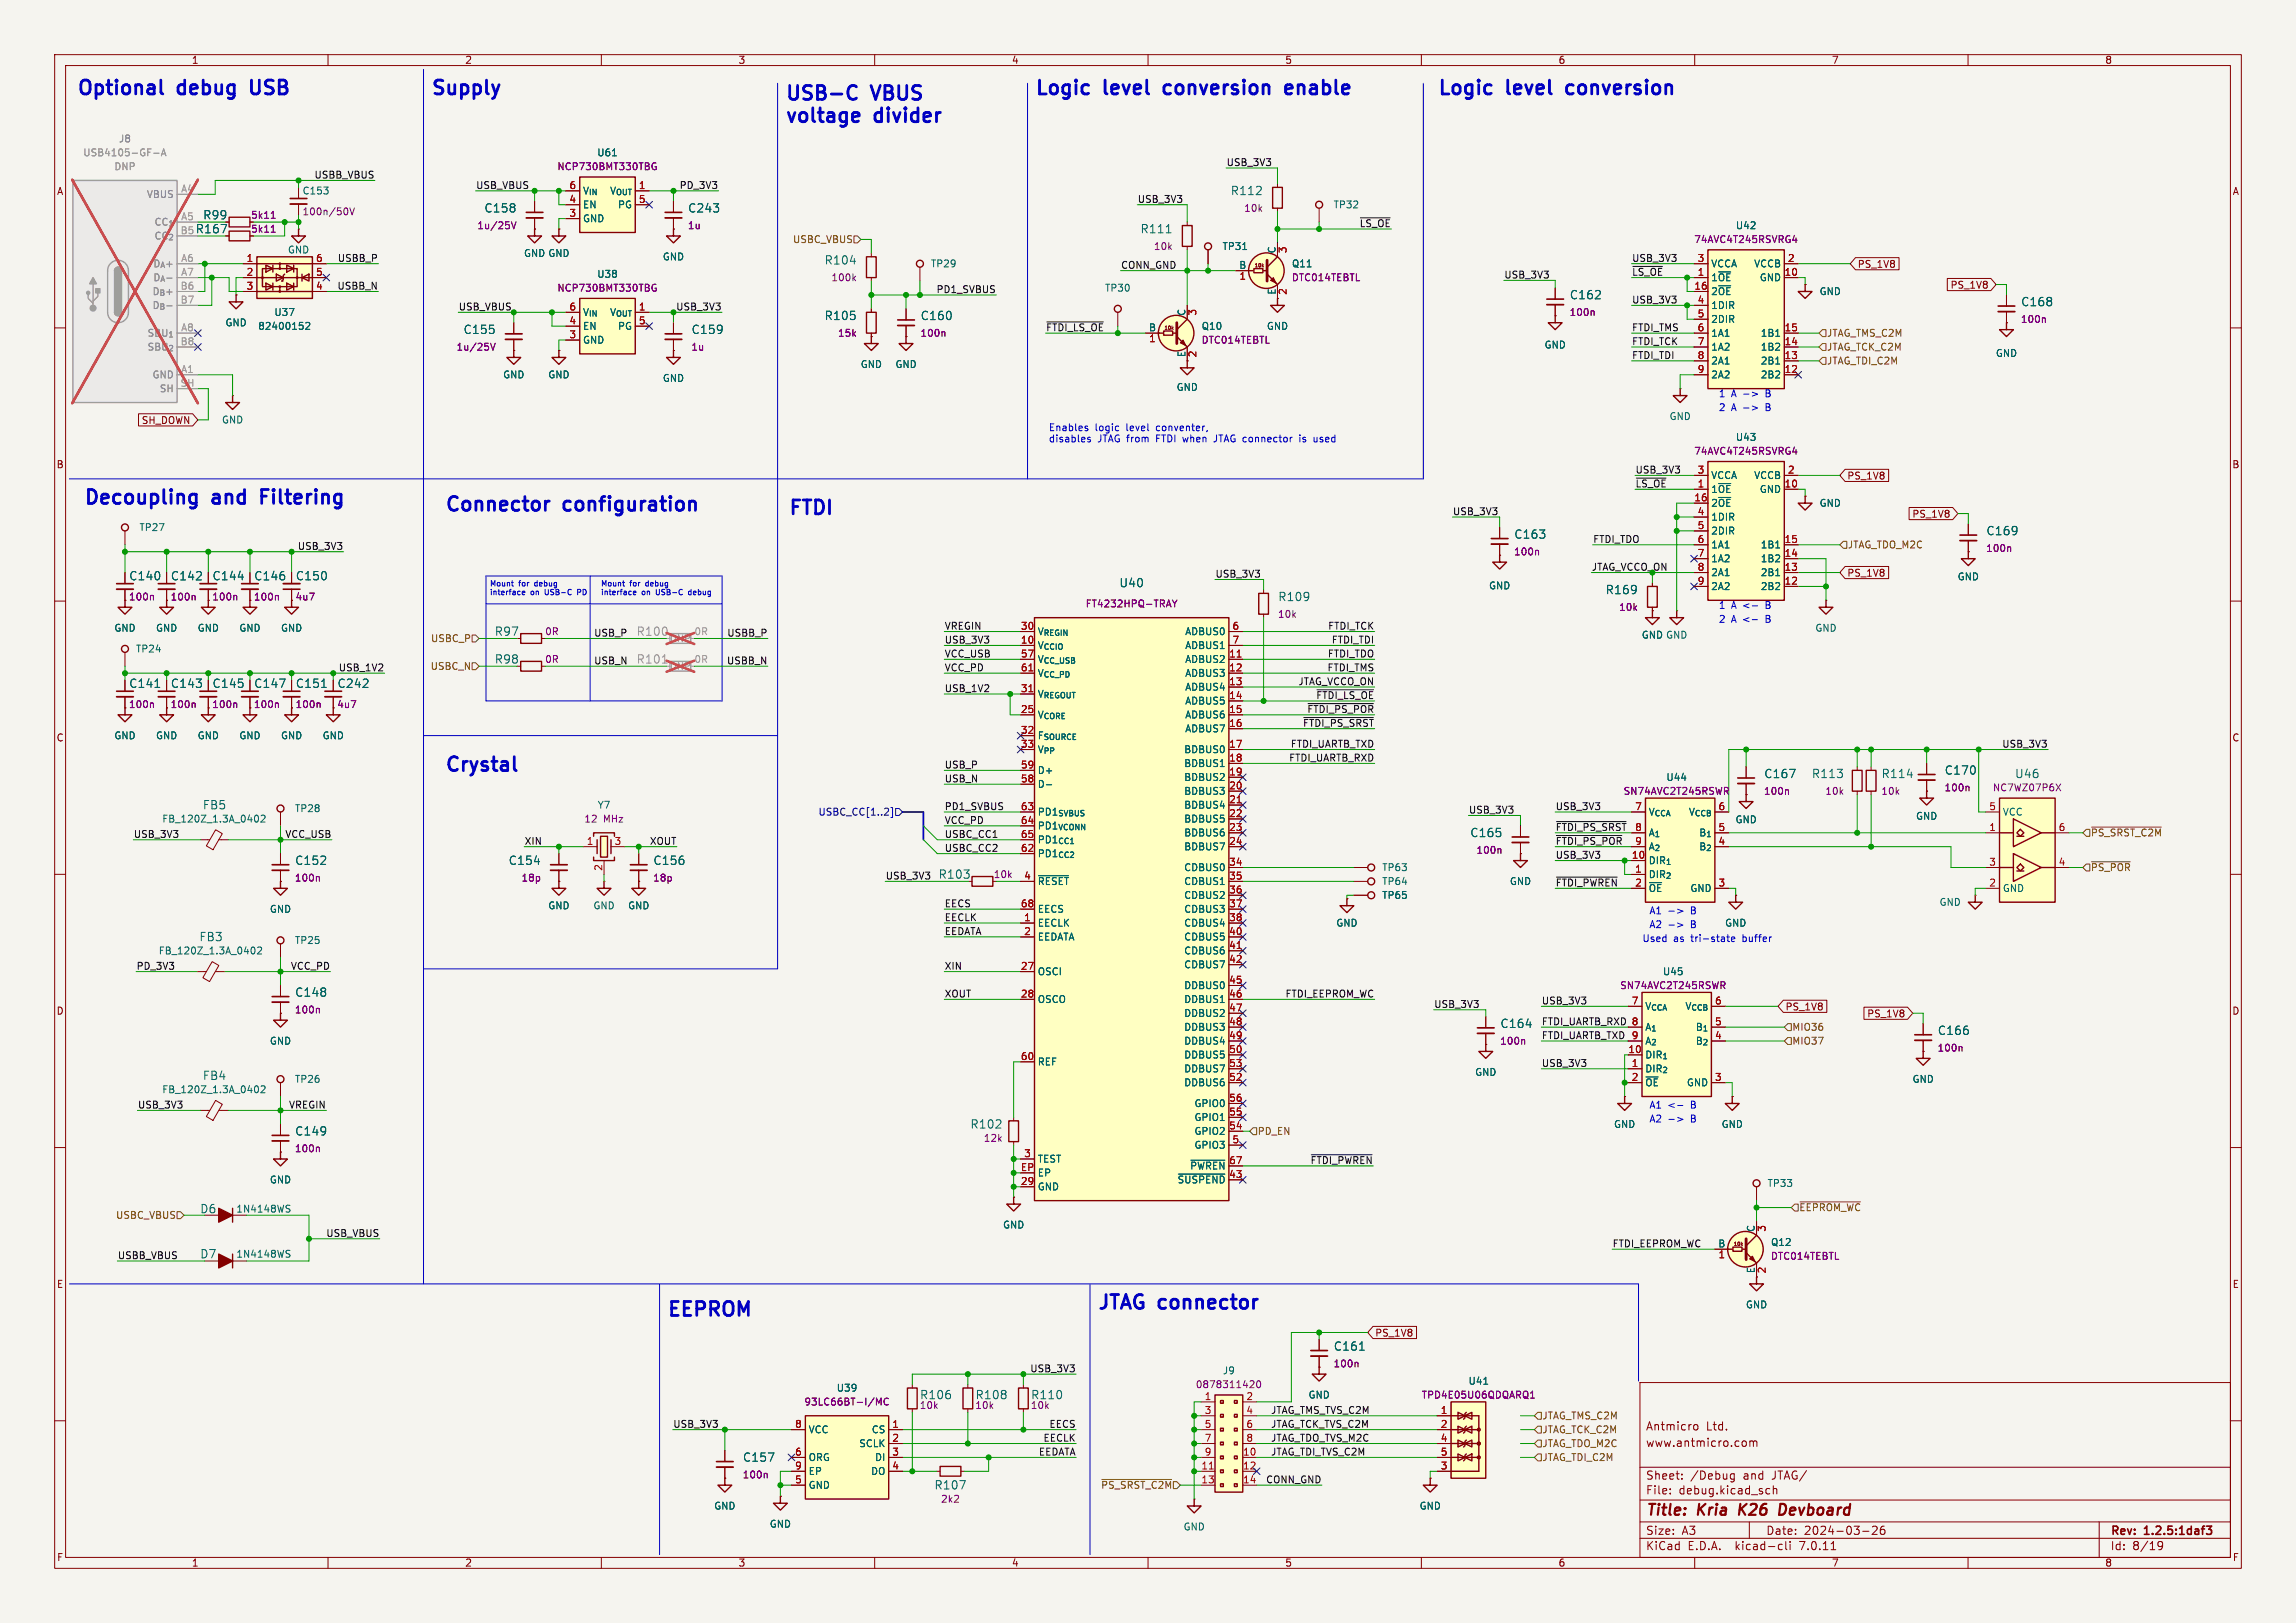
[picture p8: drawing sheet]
<svg xmlns="http://www.w3.org/2000/svg" width="420mm" height="297mm" viewBox="0 0 420 297" stroke-linecap="round" stroke-linejoin="round" font-family="sans-serif">
<defs><g id="words">
<g font-size="3.5" fill="#0000c2">
<text x="14" y="17.5">Optional</text>
<text x="32.8" y="17.5">debug</text>
<text x="47.1" y="17.5">USB</text>
<text x="78.7" y="17.5">Supply</text>
<text x="189.2" y="17.5">Logic</text>
<text x="202.2" y="17.5">level</text>
<text x="214.1" y="17.5">conversion</text>
<text x="237.4" y="17.5">enable</text>
<text x="262.9" y="17.5">Logic</text>
<text x="275.9" y="17.5">level</text>
<text x="287.8" y="17.5">conversion</text>
<text x="143.5" y="18.5">USB-C</text>
<text x="143.5" y="22.6">voltage</text>
<text x="159.8" y="18.5">VBUS</text>
<text x="160.2" y="22.6">divider</text>
<text x="15.2" y="92.5">Decoupling</text>
<text x="39.1" y="92.5">and</text>
<text x="49" y="92.5">Filtering</text>
<text x="81.3" y="93.7">Connector</text>
<text x="103.3" y="93.7">configuration</text>
<text x="144.1" y="94.4">FTDI</text>
<text x="81.3" y="141.4">Crystal</text>
<text x="200.7" y="239.8">JTAG connector</text>
<text x="121.9" y="241.1">EEPROM</text>
</g>
<g font-size="2.8" fill="#840000">
<text x="301" y="277.9">Title:</text>
<text x="310.6" y="277.9">Kria</text>
<text x="319" y="277.9">K26</text>
<text x="327.1" y="277.9">Devboard</text>
</g>
<g font-size="2.1" fill="#006464">
<text x="225.1" y="35.9">R112</text>
<text x="37.1" y="40.4">R99</text>
<text x="88.5" y="39.1">C158</text>
<text x="125.8" y="39.1">C243</text>
<text x="35.7" y="42.9">R167</text>
<text x="208.5" y="42.9">R111</text>
<text x="150.8" y="48.6">R104</text>
<text x="150.8" y="58.8">R105</text>
<text x="168.3" y="58.8">C160</text>
<text x="287.1" y="55">C162</text>
<text x="369.6" y="56.2">C168</text>
<text x="84.7" y="61.3">C155</text>
<text x="126.4" y="61.3">C159</text>
<text x="276.9" y="98.8">C163</text>
<text x="363.3" y="98.2">C169</text>
<text x="23.6" y="106.4">C140</text>
<text x="31.2" y="106.4">C142</text>
<text x="38.8" y="106.4">C144</text>
<text x="46.4" y="106.4">C146</text>
<text x="54" y="106.4">C150</text>
<text x="204.7" y="107.7">U40</text>
<text x="233.7" y="110.2">R109</text>
<text x="293.6" y="108.9">R169</text>
<text x="90.4" y="116.6">R97</text>
<text x="90.4" y="121.6">R98</text>
<text x="23.6" y="126.1">C141</text>
<text x="31.2" y="126.1">C143</text>
<text x="38.8" y="126.1">C145</text>
<text x="46.4" y="126.1">C147</text>
<text x="54" y="126.1">C151</text>
<text x="61.7" y="126.1">C242</text>
<text x="322.6" y="142.6">C167</text>
<text x="331.4" y="142.6">R113</text>
<text x="344.1" y="142.6">R114</text>
<text x="355.7" y="142">C170</text>
<text x="368.5" y="142.6">U46</text>
<text x="37" y="148.3">FB5</text>
<text x="268.9" y="153.4">C165</text>
<text x="53.9" y="158.5">C152</text>
<text x="93" y="158.5">C154</text>
<text x="119.4" y="158.5">C156</text>
<text x="171.6" y="161">R103</text>
<text x="36.4" y="172.4">FB3</text>
<text x="53.9" y="182.6">C148</text>
<text x="274.4" y="188.3">C164</text>
<text x="354.4" y="189.6">C166</text>
<text x="37" y="197.8">FB4</text>
<text x="53.9" y="208">C149</text>
<text x="177.4" y="206.7">R102</text>
<text x="36.5" y="222.2">D6</text>
<text x="36.5" y="230.5">D7</text>
<text x="243.9" y="247.4">C161</text>
<text x="168.2" y="256.3">R106</text>
<text x="178.4" y="256.3">R108</text>
<text x="188.5" y="256.3">R110</text>
<text x="135.8" y="267.7">C157</text>
<text x="170.8" y="272.8">R107</text>
</g>
<g font-size="2.1" fill="#939391">
<text x="116.4" y="116.6">R100</text>
<text x="116.4" y="121.6">R101</text>
</g>
<g font-size="2.1" fill="#840000">
<text x="301" y="262">Antmicro</text>
<text x="312.1" y="262">Ltd.</text>
<text x="301" y="265">www.antmicro.com</text>
<text x="301" y="273.7">File:</text>
<text x="301" y="271">Sheet:</text>
<text x="307.1" y="273.7">debug.kicad_sch</text>
<text x="309.2" y="271">/Debug</text>
<text x="318.9" y="271">and</text>
<text x="324.3" y="271">JTAG/</text>
<text x="301" y="281.1">Size:</text>
<text x="307.6" y="281.1">A3</text>
<text x="323" y="281.1">Date:</text>
<text x="330" y="281.1">2024-03-26</text>
<text x="386" y="281.3">Rev:</text>
<text x="392.4" y="281.3">1.2.5:1daf3</text>
<text x="301" y="283.9">KiCad</text>
<text x="308.7" y="283.9">E.D.A.</text>
<text x="317.6" y="283.9">kicad-cli</text>
<text x="329.5" y="283.9">7.0.11</text>
<text x="386" y="283.9">Id:</text>
<text x="390.1" y="283.9">8/19</text>
</g>
<g font-size="1.8" fill="#840000">
<text x="35" y="11.9">1</text>
<text x="85" y="11.9">2</text>
<text x="135" y="11.9">3</text>
<text x="185" y="11.9">4</text>
<text x="235" y="11.9">5</text>
<text x="285" y="11.9">6</text>
<text x="335" y="11.9">7</text>
<text x="385" y="11.9">8</text>
<text x="10.3" y="35.9">A</text>
<text x="408.3" y="35.9">A</text>
<text x="45.8" y="40.2">5k11</text>
<text x="45.8" y="42.8">5k11</text>
<text x="339.7" y="49.2">PS_1V8</text>
<text x="356.7" y="53">PS_1V8</text>
<text x="25.8" y="77.8">SH_DOWN</text>
<text x="10.3" y="85.9">B</text>
<text x="337.8" y="87.9">PS_1V8</text>
<text x="408.2" y="85.9">B</text>
<text x="349.7" y="94.9">PS_1V8</text>
<text x="337.8" y="105.7">PS_1V8</text>
<text x="10.3" y="135.9">C</text>
<text x="408.2" y="135.9">C</text>
<text x="10.3" y="185.9">D</text>
<text x="326.5" y="185.1">PS_1V8</text>
<text x="408.2" y="185.9">D</text>
<text x="341.5" y="186.4">PS_1V8</text>
<text x="10.3" y="235.9">E</text>
<text x="408.3" y="235.9">E</text>
<text x="251.5" y="244.8">PS_1V8</text>
<text x="10.3" y="285.9">F</text>
<text x="35" y="286.9">1</text>
<text x="85" y="286.9">2</text>
<text x="135" y="286.9">3</text>
<text x="185" y="286.9">4</text>
<text x="235" y="286.9">5</text>
<text x="285" y="286.9">6</text>
<text x="335" y="286.9">7</text>
<text x="385" y="286.9">8</text>
<text x="408.3" y="285.9">F</text>
</g>
<g font-size="1.8" fill="#9c9b98">
<text x="15.1" y="28.8">USB4105-GF-A</text>
<text x="20.8" y="31.3">DNP</text>
<text x="122.4" y="117.7">DNP</text>
<text x="126.9" y="116.4">0R</text>
<text x="122.4" y="122.8">DNP</text>
<text x="126.9" y="121.5">0R</text>
</g>
<g font-size="1.8" fill="#939391">
<text x="21.7" y="26.3">J8</text>
<text x="26.8" y="36.4">VBUS</text>
<text x="28.1" y="41.5">CC_{1}</text>
<text x="28.1" y="44">CC_{2}</text>
<text x="28" y="49.1">D_{A}+</text>
<text x="28" y="51.7">D_{A}-</text>
<text x="27.8" y="54.2">D_{B}+</text>
<text x="27.8" y="56.7">D_{B}-</text>
<text x="26.8" y="61.8">SBU_{1}</text>
<text x="26.8" y="64.4">SBU_{2}</text>
<text x="27.8" y="69.4">GND</text>
<text x="29.1" y="72">SH</text>
</g>
<g font-size="1.8" fill="#006464">
<text x="109.1" y="28.8">U61</text>
<text x="55.3" y="35.8">C153</text>
<text x="106.6" y="35.8">V_{IN}V_{OUT}</text>
<text x="106.6" y="40.9">GND</text>
<text x="106.6" y="38.3">EN</text>
<text x="113" y="38.3">PG</text>
<text x="243.8" y="38.3">TP32</text>
<text x="52.6" y="46.6">GND</text>
<text x="95.8" y="47.2">GND GND</text>
<text x="121.2" y="47.9">GND</text>
<text x="223.5" y="45.9">TP31</text>
<text x="233.4" y="46.5" transform="rotate(-90 233.4 46.5)">C</text>
<text x="317.4" y="42.1">U42</text>
<text x="109.1" y="51">U38</text>
<text x="170.2" y="49.1">TP29</text>
<text x="202" y="53.6">TP30</text>
<text x="226.6" y="49.3">B</text>
<text x="236.2" y="49.1">Q11</text>
<text x="312.9" y="51.7">1~{OE}</text>
<text x="312.9" y="49.1">VCCA</text>
<text x="320.8" y="49.1">VCCB</text>
<text x="321.8" y="51.7">GND</text>
<text x="41.1" y="59.9">GND</text>
<text x="50.1" y="58">U37</text>
<text x="106.6" y="58">V_{IN}V_{OUT}</text>
<text x="216.9" y="57.9" transform="rotate(-90 216.9 57.9)">C</text>
<text x="233.4" y="54" transform="rotate(-90 233.4 54)">E</text>
<text x="312.9" y="54.2">2~{OE}</text>
<text x="312.9" y="56.7">1DIR</text>
<text x="312.9" y="59.3">2DIR</text>
<text x="332.8" y="54.2">GND</text>
<text x="47.1" y="60.6">82400152</text>
<text x="106.6" y="63.1">GND</text>
<text x="106.6" y="60.6">EN</text>
<text x="113" y="60.6">PG</text>
<text x="210.1" y="60.7">B</text>
<text x="216.9" y="65.4" transform="rotate(-90 216.9 65.4)">E</text>
<text x="219.7" y="60.6">Q10</text>
<text x="231.6" y="60.6">GND</text>
<text x="282.4" y="64">GND</text>
<text x="312.9" y="61.8">1A1</text>
<text x="312.9" y="64.4">1A2</text>
<text x="322" y="64.4">1B2</text>
<text x="322" y="61.8">1B1</text>
<text x="365" y="65.5">GND</text>
<text x="91.9" y="69.4">GND</text>
<text x="100.2" y="69.4">GND</text>
<text x="121.2" y="70.1">GND</text>
<text x="157.3" y="67.5">GND</text>
<text x="163.7" y="67.5">GND</text>
<text x="215.1" y="71.7">GND</text>
<text x="312.9" y="66.9">2A1</text>
<text x="312.9" y="69.4">2A2</text>
<text x="322" y="69.4">2B2</text>
<text x="322" y="66.9">2B1</text>
<text x="40.5" y="77.7">GND</text>
<text x="305.3" y="77.1">GND</text>
<text x="317.4" y="80.9">U43</text>
<text x="312.9" y="87.9">VCCA</text>
<text x="320.8" y="87.9">VCCB</text>
<text x="312.9" y="90.4">1~{OE}</text>
<text x="312.9" y="92.9">2~{OE}</text>
<text x="312.9" y="95.5">1DIR</text>
<text x="321.8" y="90.4">GND</text>
<text x="332.8" y="92.9">GND</text>
<text x="25.4" y="97.4">TP27</text>
<text x="312.9" y="98">2DIR</text>
<text x="312.9" y="100.6">1A1</text>
<text x="322" y="100.6">1B1</text>
<text x="312.9" y="103.1">1A2</text>
<text x="312.9" y="105.6">2A1</text>
<text x="322" y="105.6">2B1</text>
<text x="322" y="103.1">1B2</text>
<text x="358" y="106.4">GND</text>
<text x="272.3" y="108.1">GND</text>
<text x="312.9" y="108.2">2A2</text>
<text x="322" y="108.2">2B2</text>
<text x="20.8" y="115.8">GND</text>
<text x="24.8" y="119.6">TP24</text>
<text x="28.4" y="115.8">GND</text>
<text x="36.1" y="115.8">GND</text>
<text x="43.7" y="115.8">GND</text>
<text x="51.3" y="115.8">GND</text>
<text x="189.7" y="119">V_{CCIO}</text>
<text x="189.7" y="116.4">V_{REGIN}</text>
<text x="216.7" y="116.4">ADBUS0</text>
<text x="216.7" y="119">ADBUS1</text>
<text x="300.2" y="117.1">GND GND</text>
<text x="300.2" y="117.1">GND</text>
<text x="332" y="115.8">GND</text>
<text x="189.7" y="121.5">V_{CC_USB}</text>
<text x="189.7" y="124.1">V_{CC_PD}</text>
<text x="216.7" y="121.5">ADBUS2</text>
<text x="216.7" y="124.1">ADBUS3</text>
<text x="189.7" y="131.7">V_{CORE}</text>
<text x="189.7" y="127.9">V_{REGOUT}</text>
<text x="216.7" y="126.6">ADBUS4</text>
<text x="216.7" y="129.1">ADBUS5</text>
<text x="216.7" y="131.7">ADBUS6</text>
<text x="20.8" y="135.5">GND</text>
<text x="28.4" y="135.5">GND</text>
<text x="36.1" y="135.5">GND</text>
<text x="43.7" y="135.5">GND</text>
<text x="51.3" y="135.5">GND</text>
<text x="58.9" y="135.5">GND</text>
<text x="189.7" y="135.5">F_{SOURCE}</text>
<text x="216.7" y="134.2">ADBUS7</text>
<text x="189.7" y="138">V_{PP}</text>
<text x="189.7" y="141.8">D+</text>
<text x="216.5" y="138">BDBUS0</text>
<text x="216.5" y="140.6">BDBUS1</text>
<text x="216.5" y="143.1">BDBUS2</text>
<text x="304.7" y="143.1">U44</text>
<text x="53.9" y="148.8">TP28</text>
<text x="109.2" y="148.2">Y7</text>
<text x="189.7" y="144.4">D-</text>
<text x="189.7" y="149.5">PD1_{SVBUS}</text>
<text x="216.5" y="145.6">BDBUS3</text>
<text x="216.5" y="148.2">BDBUS4</text>
<text x="301.5" y="149.5">V_{CCA}V_{CCB}</text>
<text x="366.3" y="149.5">VCC</text>
<text x="29.6" y="150.7">FB_120Z_1.3A_0402</text>
<text x="189.7" y="152">PD1_{VCONN}</text>
<text x="189.7" y="154.5">PD1_{CC1}</text>
<text x="216.5" y="150.7">BDBUS5</text>
<text x="216.5" y="153.3">BDBUS6</text>
<text x="216.5" y="155.8">BDBUS7</text>
<text x="301.5" y="153.3">A_{1}</text>
<text x="301.5" y="155.8">A_{2}</text>
<text x="310.7" y="155.8">B_{2}</text>
<text x="310.7" y="153.3">B_{1}</text>
<text x="317.4" y="150.9">GND</text>
<text x="350.4" y="150.2">GND</text>
<text x="189.7" y="157.1">PD1_{CC2}</text>
<text x="216.5" y="159.6">CDBUS0</text>
<text x="252.7" y="159.6">TP63</text>
<text x="301.5" y="160.9">DIR_{2}</text>
<text x="301.5" y="158.3">DIR_{1}</text>
<text x="49.3" y="167.2">GND</text>
<text x="100.2" y="166.6">GND</text>
<text x="108.5" y="166.6">GND</text>
<text x="114.8" y="166.6">GND</text>
<text x="189.7" y="162.2">~{RESET}</text>
<text x="189.7" y="167.2">EECS</text>
<text x="216.5" y="162.2">CDBUS1</text>
<text x="216.5" y="164.7">CDBUS2</text>
<text x="216.5" y="167.2">CDBUS3</text>
<text x="252.7" y="162.2">TP64</text>
<text x="252.7" y="164.7">TP65</text>
<text x="276.1" y="162.2">GND</text>
<text x="301.5" y="163.4">~{OE}</text>
<text x="309.1" y="163.4">GND</text>
<text x="354.7" y="166">GND</text>
<text x="366.3" y="163.4">GND</text>
<text x="53.9" y="172.9">TP25</text>
<text x="189.7" y="169.8">EECLK</text>
<text x="189.7" y="172.3">EEDATA</text>
<text x="216.5" y="169.8">CDBUS4</text>
<text x="216.5" y="172.3">CDBUS5</text>
<text x="244.3" y="169.8">GND</text>
<text x="315.5" y="169.8">GND</text>
<text x="28.9" y="174.9">FB_120Z_1.3A_0402</text>
<text x="189.7" y="178.7">OSCI</text>
<text x="216.5" y="174.9">CDBUS6</text>
<text x="216.5" y="177.4">CDBUS7</text>
<text x="304.1" y="178.7">U45</text>
<text x="189.7" y="183.7">OSCO</text>
<text x="216.5" y="181.2">DDBUS0</text>
<text x="216.5" y="183.7">DDBUS1</text>
<text x="300.9" y="185">V_{CCA}V_{CCB}</text>
<text x="49.3" y="191.4">GND</text>
<text x="216.5" y="186.3">DDBUS2</text>
<text x="216.5" y="188.8">DDBUS3</text>
<text x="216.5" y="191.4">DDBUS4</text>
<text x="300.9" y="188.8">A_{1}</text>
<text x="300.9" y="191.4">A_{2}</text>
<text x="310.1" y="191.4">B_{2}</text>
<text x="310.1" y="188.8">B_{1}</text>
<text x="189.7" y="195.2">REF</text>
<text x="216.5" y="193.9">DDBUS5</text>
<text x="216.5" y="196.4">DDBUS7</text>
<text x="269.7" y="197.1">GND</text>
<text x="300.9" y="196.4">DIR_{2}</text>
<text x="300.9" y="193.9">DIR_{1}</text>
<text x="29.6" y="200.3">FB_120Z_1.3A_0402</text>
<text x="53.9" y="198.3">TP26</text>
<text x="216.5" y="199">DDBUS6</text>
<text x="218.4" y="202.8">GPIO0</text>
<text x="300.9" y="199">~{OE}</text>
<text x="308.5" y="199">GND</text>
<text x="349.8" y="198.3">GND</text>
<text x="218.4" y="207.9">GPIO2</text>
<text x="218.4" y="205.3">GPIO1</text>
<text x="295.1" y="206.6">GND</text>
<text x="314.8" y="206.6">GND</text>
<text x="189.7" y="213">TEST</text>
<text x="189.7" y="215.5">EP</text>
<text x="217.6" y="214.2">~{PWREN}</text>
<text x="218.4" y="210.4">GPIO3</text>
<text x="49.3" y="216.8">GND</text>
<text x="189.7" y="218">GND</text>
<text x="215.3" y="216.8">~{SUSPEND}</text>
<text x="323.2" y="217.4">TP33</text>
<text x="43.1" y="222.1">1N4148WS</text>
<text x="183.4" y="225">GND</text>
<text x="321.1" y="225.5" transform="rotate(-90 321.1 225.5)">C</text>
<text x="43.1" y="230.3">1N4148WS</text>
<text x="314.2" y="228.3">B</text>
<text x="321.1" y="233.1" transform="rotate(-90 321.1 233.1)">E</text>
<text x="323.9" y="228.2">Q12</text>
<text x="319.3" y="239.6">GND</text>
<text x="223.6" y="251.7">J9</text>
<text x="153" y="254.9">U39</text>
<text x="239.3" y="256.1">GND</text>
<text x="268.5" y="253.6">U41</text>
<text x="147.8" y="262.5">VCC</text>
<text x="159.4" y="262.5">CS</text>
<text x="147.8" y="267.6">ORG</text>
<text x="157.1" y="265">SCLK</text>
<text x="160" y="267.6">DI</text>
<text x="147.8" y="272.6">GND</text>
<text x="147.8" y="270.1">EP</text>
<text x="159.2" y="270.1">DO</text>
<text x="130.6" y="276.5">GND</text>
<text x="140.7" y="279.8">GND</text>
<text x="216.4" y="280.3">GND</text>
<text x="259.6" y="276.5">GND</text>
</g>
<g font-size="1.8" fill="#a5a4a2">
<text x="33" y="35.3">A4</text>
<text x="33" y="40.4">A5</text>
<text x="32.9" y="42.9">B5</text>
<text x="32.9" y="53.1">B6</text>
<text x="33" y="48">A6</text>
<text x="33" y="50.5">A7</text>
<text x="32.9" y="55.6">B7</text>
<text x="32.9" y="63.2">B8</text>
<text x="33" y="60.7">A8</text>
<text x="32.9" y="70.9">SH</text>
<text x="33" y="68.3">A1</text>
</g>
<g font-size="1.8" fill="#0f0f0f">
<text x="57.4" y="32.8">USBB_VBUS</text>
<text x="87" y="34.7">USB_VBUS</text>
<text x="124.2" y="34.7">PD_3V3</text>
<text x="224.3" y="30.5">USB_3V3</text>
<text x="208" y="37.2">USB_3V3</text>
<text x="248.6" y="41.6">~{LS_OE}</text>
<text x="61.7" y="48">USBB_P</text>
<text x="298.4" y="48">USB_3V3</text>
<text x="61.6" y="53.1">USBB_N</text>
<text x="171.2" y="53.7">PD1_SVBUS</text>
<text x="205" y="49.3">CONN_GND</text>
<text x="275.1" y="51">USB_3V3</text>
<text x="298.4" y="50.5">~{LS_OE}</text>
<text x="83.8" y="56.9">USB_VBUS</text>
<text x="123.6" y="56.9">USB_3V3</text>
<text x="298.4" y="55.6">USB_3V3</text>
<text x="298.4" y="63.2">FTDI_TCK</text>
<text x="298.4" y="60.7">FTDI_TMS</text>
<text x="298.4" y="65.8">FTDI_TDI</text>
<text x="299.1" y="89.3">~{LS_OE}</text>
<text x="299.1" y="86.7">USB_3V3</text>
<text x="265.7" y="94.4">USB_3V3</text>
<text x="54.4" y="100.7">USB_3V3</text>
<text x="291.3" y="99.4">FTDI_TDO</text>
<text x="222.2" y="105.8">USB_3V3</text>
<text x="108.6" y="116.6">USB_P</text>
<text x="132.9" y="116.6">USBB_P</text>
<text x="172.7" y="115.3">VREGIN</text>
<text x="172.7" y="117.8">USB_3V3</text>
<text x="242.9" y="115.3">FTDI_TCK</text>
<text x="243.5" y="117.8">FTDI_TDI</text>
<text x="61.9" y="122.9">USB_1V2</text>
<text x="108.6" y="121.7">USB_N</text>
<text x="132.9" y="121.7">USBB_N</text>
<text x="172.7" y="120.4">VCC_USB</text>
<text x="172.7" y="122.9">VCC_PD</text>
<text x="237.4" y="125.5">JTAG_VCCO_ON</text>
<text x="242.7" y="122.9">FTDI_TMS</text>
<text x="242.8" y="120.4">FTDI_TDO</text>
<text x="172.7" y="126.7">USB_1V2</text>
<text x="239" y="130.5">~{FTDI_PS_POR}</text>
<text x="240.7" y="128">~{FTDI_LS_OE}</text>
<text x="236" y="136.9">FTDI_UARTB_TXD</text>
<text x="238.3" y="133.1">~{FTDI_PS_SRST}</text>
<text x="366.2" y="136.9">USB_3V3</text>
<text x="172.7" y="143.2">USB_N</text>
<text x="172.7" y="140.7">USB_P</text>
<text x="235.7" y="139.4">FTDI_UARTB_RXD</text>
<text x="172.7" y="148.3">PD1_SVBUS</text>
<text x="268.6" y="149">USB_3V3</text>
<text x="284.5" y="148.3">USB_3V3</text>
<text x="24.4" y="153.4">USB_3V3</text>
<text x="52.1" y="153.4">VCC_USB</text>
<text x="95.9" y="154.7">XIN</text>
<text x="118.8" y="154.7">XOUT</text>
<text x="172.7" y="155.9">USBC_CC2</text>
<text x="172.7" y="153.4">USBC_CC1</text>
<text x="172.7" y="150.9">VCC_PD</text>
<text x="284.5" y="154.7">~{FTDI_PS_POR}9</text>
<text x="284.5" y="152.1">~{FTDI_PS_SRST}8</text>
<text x="161.9" y="161">USB_3V3</text>
<text x="284.5" y="157.2">USB_3V3</text>
<text x="172.7" y="166.1">EECS</text>
<text x="284.5" y="162.3">~{FTDI_PWREN} 2</text>
<text x="172.7" y="168.6">EECLK</text>
<text x="172.7" y="171.2">EEDATA</text>
<text x="24.9" y="177.5">PD_3V3</text>
<text x="53.1" y="177.5">VCC_PD</text>
<text x="172.7" y="177.5">XIN</text>
<text x="172.7" y="182.6">XOUT</text>
<text x="235" y="182.6">FTDI_EEPROM_WC</text>
<text x="262.3" y="184.5">USB_3V3</text>
<text x="281.9" y="183.9">USB_3V3</text>
<text x="281.9" y="187.7">FTDI_UARTB_RXD 8</text>
<text x="281.9" y="190.2">FTDI_UARTB_TXD 9</text>
<text x="281.9" y="195.3">USB_3V3</text>
<text x="25.1" y="202.9">USB_3V3</text>
<text x="52.8" y="202.9">VREGIN</text>
<text x="239.6" y="213.1">~{FTDI_PWREN}</text>
<text x="59.6" y="226.4">USB_VBUS</text>
<text x="21.5" y="230.5">USBB_VBUS</text>
<text x="294.9" y="228.3">FTDI_EEPROM_WC</text>
<text x="188.4" y="251.2">USB_3V3</text>
<text x="123.1" y="261.4">USB_3V3</text>
<text x="190.8" y="263.9">EECLK</text>
<text x="191.9" y="261.4">EECS</text>
<text x="232.4" y="261.4">JTAG_TCK_TVS_C2M</text>
<text x="232.4" y="263.9">JTAG_TDO_TVS_M2C</text>
<text x="232.4" y="258.8">JTAG_TMS_TVS_C2M</text>
<text x="189.9" y="266.4">EEDATA</text>
<text x="232.4" y="266.4">JTAG_TDI_TVS_C2M</text>
<text x="231.5" y="271.5">CONN_GND</text>
</g>
<g font-size="1.8" fill="#840084">
<text x="101.9" y="31.3">NCP730BMT330TBG</text>
<text x="55.2" y="39.6">100n/50V</text>
<text x="227.5" y="39">10k</text>
<text x="87.2" y="42.1">1u/25V</text>
<text x="125.7" y="42.1">1u</text>
<text x="211" y="45.9">10k</text>
<text x="309.8" y="44.7">74AVC4T245RSVRG4</text>
<text x="101.9" y="53.6">NCP730BMT330TBG</text>
<text x="152" y="51.7">100k</text>
<text x="236.2" y="51.7">DTC014TEBTL</text>
<text x="287" y="58">100n</text>
<text x="369.6" y="59.3">100n</text>
<text x="83.4" y="64.4">1u/25V</text>
<text x="126.4" y="64.4">1u</text>
<text x="153.2" y="61.8">15k</text>
<text x="168.3" y="61.8">100n</text>
<text x="219.7" y="63.1">DTC014TEBTL</text>
<text x="309.8" y="83.4">74AVC4T245RSVRG4</text>
<text x="276.9" y="101.8">100n</text>
<text x="363.2" y="101.2">100n</text>
<text x="23.5" y="110.1">100n</text>
<text x="31.1" y="110.1">100n</text>
<text x="38.7" y="110.1">100n</text>
<text x="46.4" y="110.1">100n</text>
<text x="54" y="110.1">4u7</text>
<text x="198.5" y="111.4">FT4232HPQ-TRAY</text>
<text x="233.7" y="113.3">10k</text>
<text x="296.1" y="112">10k</text>
<text x="99.6" y="116.4">0R</text>
<text x="99.6" y="121.5">0R</text>
<text x="23.5" y="129.8">100n</text>
<text x="31.1" y="129.8">100n</text>
<text x="38.7" y="129.8">100n</text>
<text x="46.4" y="129.8">100n</text>
<text x="54" y="129.8">100n</text>
<text x="61.6" y="129.8">4u7</text>
<text x="296.9" y="145.6">SN74AVC2T245RSWR</text>
<text x="322.6" y="145.6">100n</text>
<text x="333.8" y="145.6">10k</text>
<text x="344" y="145.6">10k</text>
<text x="355.6" y="145">100n</text>
<text x="364.5" y="145">NC7WZ07P6X</text>
<text x="106.8" y="150.7">12</text>
<text x="110.4" y="150.7">MHz</text>
<text x="53.8" y="161.5">100n</text>
<text x="95.3" y="161.5">18p</text>
<text x="119.4" y="161.5">18p</text>
<text x="181.7" y="160.9">10k</text>
<text x="270" y="156.4">100n</text>
<text x="53.8" y="185.7">100n</text>
<text x="296.3" y="181.2">SN74AVC2T245RSWR</text>
<text x="274.3" y="191.4">100n</text>
<text x="354.3" y="192.6">100n</text>
<text x="179.9" y="209.1">12k</text>
<text x="53.8" y="211.1">100n</text>
<text x="323.8" y="230.7">DTC014TEBTL</text>
<text x="243.8" y="250.4">100n</text>
<text x="147" y="257.4">93LC66BT-I/MC</text>
<text x="218.6" y="254.2">0878311420</text>
<text x="260" y="256.1">TPD4E05U06QDQARQ1</text>
<text x="168.1" y="258">10k</text>
<text x="178.3" y="258">10k</text>
<text x="188.5" y="258">10k</text>
<text x="135.8" y="270.7">100n</text>
<text x="172" y="275.2">2k2</text>
</g>
<g font-size="1.8" fill="#a90000">
<text x="104.1" y="34.7">6</text>
<text x="116.8" y="34.7">1</text>
<text x="104.1" y="39.8">3</text>
<text x="104.1" y="37.2">4</text>
<text x="116.8" y="37.2">5</text>
<text x="235.7" y="46.4" transform="rotate(-90 235.7 46.4)">3</text>
<text x="45" y="48">1</text>
<text x="45" y="50.5">2</text>
<text x="45" y="53.1">3</text>
<text x="57.7" y="53.1">4</text>
<text x="57.7" y="50.5">5</text>
<text x="57.7" y="48">6</text>
<text x="226.6" y="51.5">1</text>
<text x="309.8" y="53.1">16</text>
<text x="310.4" y="50.5">1</text>
<text x="310.4" y="48">3</text>
<text x="326.3" y="50.5">10</text>
<text x="327" y="48">2</text>
<text x="104.1" y="59.4">4</text>
<text x="104.1" y="56.9">6</text>
<text x="116.8" y="56.9">1</text>
<text x="116.8" y="59.4">5</text>
<text x="219.2" y="57.9" transform="rotate(-90 219.2 57.9)">3</text>
<text x="235.7" y="54" transform="rotate(-90 235.7 54)">2</text>
<text x="310.4" y="55.6">4</text>
<text x="310.4" y="58.2">5</text>
<text x="104.1" y="62">3</text>
<text x="210.1" y="62.9">1</text>
<text x="219.2" y="65.5" transform="rotate(-90 219.2 65.5)">2</text>
<text x="310.4" y="60.7">6</text>
<text x="310.4" y="63.2">7</text>
<text x="310.4" y="65.8">8</text>
<text x="326.3" y="65.8">13</text>
<text x="326.3" y="63.2">14</text>
<text x="326.3" y="60.7">15</text>
<text x="310.4" y="68.3">9</text>
<text x="326.3" y="68.3">12</text>
<text x="310.4" y="89.3">1</text>
<text x="310.4" y="86.7">3</text>
<text x="326.3" y="89.3">10</text>
<text x="327" y="86.7">2</text>
<text x="309.8" y="91.8">16</text>
<text x="310.4" y="94.4">4</text>
<text x="310.4" y="96.9">5</text>
<text x="310.4" y="99.4">6</text>
<text x="310.4" y="102">7</text>
<text x="326.3" y="102">14</text>
<text x="326.3" y="99.4">15</text>
<text x="310.4" y="104.5">8</text>
<text x="310.4" y="107.1">9</text>
<text x="326.3" y="107.1">12</text>
<text x="326.3" y="104.5">13</text>
<text x="186.6" y="117.9">10</text>
<text x="186.6" y="115.3">30</text>
<text x="225.4" y="115.3">6</text>
<text x="225.4" y="117.9">7</text>
<text x="186.6" y="120.4">57</text>
<text x="186.6" y="122.9">61</text>
<text x="224.7" y="120.4">11</text>
<text x="224.7" y="122.9">12</text>
<text x="224.7" y="125.5">13</text>
<text x="186.6" y="130.6">25</text>
<text x="186.6" y="126.7">31</text>
<text x="224.7" y="128">14</text>
<text x="224.7" y="130.6">15</text>
<text x="186.6" y="134.4">32</text>
<text x="186.6" y="136.9">33</text>
<text x="224.7" y="133.1">16</text>
<text x="224.7" y="136.9">17</text>
<text x="186.6" y="143.3">58</text>
<text x="186.6" y="140.7">59</text>
<text x="224.7" y="139.4">18</text>
<text x="224.7" y="142">19</text>
<text x="186.6" y="148.3">63</text>
<text x="224.7" y="144.5">20</text>
<text x="224.7" y="147.1">21</text>
<text x="224.7" y="149.6">22</text>
<text x="299" y="148.3">7</text>
<text x="314.3" y="148.3">6</text>
<text x="363.8" y="148.3">5</text>
<text x="107.2" y="154.7">1</text>
<text x="112.3" y="154.7">3</text>
<text x="186.6" y="156">62</text>
<text x="186.6" y="150.9">64</text>
<text x="186.6" y="153.4">65</text>
<text x="224.7" y="152.1">23</text>
<text x="224.7" y="154.7">24</text>
<text x="299" y="152.1">8</text>
<text x="299" y="154.7">9</text>
<text x="314.3" y="154.7">4</text>
<text x="314.3" y="152.1">5</text>
<text x="363.8" y="152.1">1</text>
<text x="376.5" y="152.1">6</text>
<text x="110.2" y="159.5" transform="rotate(-90 110.2 159.5)">2</text>
<text x="187.3" y="161">4</text>
<text x="224.7" y="158.5">34</text>
<text x="224.7" y="161">35</text>
<text x="298.4" y="157.2">10</text>
<text x="299" y="159.8">1</text>
<text x="363.8" y="158.5">3</text>
<text x="376.5" y="158.5">4</text>
<text x="186.6" y="166.1">68</text>
<text x="224.7" y="163.6">36</text>
<text x="224.7" y="166.1">37</text>
<text x="299" y="162.3">2</text>
<text x="314.3" y="162.3">3</text>
<text x="363.8" y="162.3">2</text>
<text x="187.3" y="168.7">1</text>
<text x="187.3" y="171.2">2</text>
<text x="224.7" y="168.7">38</text>
<text x="224.7" y="171.2">40</text>
<text x="224.7" y="173.7">41</text>
<text x="186.6" y="177.5">27</text>
<text x="224.7" y="176.3">42</text>
<text x="186.6" y="182.6">28</text>
<text x="224.7" y="180.1">45</text>
<text x="224.7" y="182.6">46</text>
<text x="224.7" y="185.2">47</text>
<text x="298.4" y="183.9">7</text>
<text x="313.6" y="183.9">6</text>
<text x="224.7" y="187.7">48</text>
<text x="224.7" y="190.2">49</text>
<text x="298.4" y="187.7">8</text>
<text x="298.4" y="190.2">9</text>
<text x="313.6" y="190.2">4</text>
<text x="313.6" y="187.7">5</text>
<text x="186.6" y="194.1">60</text>
<text x="224.7" y="192.8">50</text>
<text x="224.7" y="197.9">52</text>
<text x="224.7" y="195.3">53</text>
<text x="297.8" y="192.8">10</text>
<text x="298.4" y="195.3">1</text>
<text x="298.4" y="197.9">2</text>
<text x="313.6" y="197.9">3</text>
<text x="224.7" y="201.7">56</text>
<text x="224.7" y="206.8">54</text>
<text x="224.7" y="204.2">55</text>
<text x="225.4" y="209.3">5</text>
<text x="186.6" y="214.4">EP</text>
<text x="187.3" y="211.8">3</text>
<text x="224.7" y="215.6">43</text>
<text x="224.7" y="213.1">67</text>
<text x="186.6" y="216.9">29</text>
<text x="323.3" y="225.5" transform="rotate(-90 323.3 225.5)">3</text>
<text x="314.3" y="230.6">1</text>
<text x="323.3" y="233.1" transform="rotate(-90 323.3 233.1)">2</text>
<text x="220.3" y="256.3">1</text>
<text x="227.9" y="256.3">2</text>
<text x="145.3" y="261.4">8</text>
<text x="163.1" y="261.4">1</text>
<text x="163.1" y="263.9">2</text>
<text x="220.3" y="258.8">3</text>
<text x="220.3" y="261.4">5</text>
<text x="220.3" y="263.9">7</text>
<text x="227.9" y="258.8">4</text>
<text x="227.9" y="261.4">6</text>
<text x="227.9" y="263.9">8</text>
<text x="263.5" y="258.8">1</text>
<text x="263.5" y="261.4">2</text>
<text x="263.5" y="263.9">4</text>
<text x="145.3" y="266.4">6</text>
<text x="145.3" y="269">9</text>
<text x="163.1" y="266.4">3</text>
<text x="163.1" y="269">4</text>
<text x="219.7" y="269">11</text>
<text x="220.3" y="266.4">9</text>
<text x="227.3" y="266.4">10</text>
<text x="227.3" y="269">12</text>
<text x="263.5" y="269">3</text>
<text x="263.5" y="266.4">5</text>
<text x="145.3" y="271.5">5</text>
<text x="219.7" y="271.5">13</text>
<text x="227.3" y="271.5">14</text>
</g>
<g font-size="1.8" fill="#725600">
<text x="145" y="44.7">USBC_VBUS</text>
<text x="334.1" y="61.8">JTAG_TMS_C2M</text>
<text x="334.1" y="64.4">JTAG_TCK_C2M</text>
<text x="334.1" y="66.9">JTAG_TDI_C2M</text>
<text x="337.9" y="100.6">JTAG_TDO_M2C</text>
<text x="78.7" y="117.7">USBC_P</text>
<text x="78.7" y="122.8">USBC_N</text>
<text x="382.4" y="153.3">~{PS_SRST_C2M}</text>
<text x="382.4" y="159.6">~{PS_POR}</text>
<text x="327.8" y="191.4">MIO37</text>
<text x="327.8" y="188.8">MIO36</text>
<text x="230" y="207.9">PD_EN</text>
<text x="329" y="221.8">~{EEPROM_WC}</text>
<text x="21.1" y="223.2">USBC_VBUS</text>
<text x="282" y="262.5">JTAG_TCK_C2M</text>
<text x="282" y="259.9">JTAG_TMS_C2M</text>
<text x="282" y="265">JTAG_TDO_M2C</text>
<text x="282" y="267.6">JTAG_TDI_C2M</text>
<text x="201.3" y="272.6">~{PS_SRST_C2M}</text>
</g>
<g font-size="1.8" fill="#009600">
<text x="191.3" y="60.7">~{FTDI_LS_OE}</text>
<text x="291.1" y="104.5">JTAG_VCCO_ON</text>
</g>
<g font-size="1.8" fill="#0000c2">
<text x="314.3" y="72.8">1</text>
<text x="314.3" y="75.3">2</text>
<text x="316.7" y="72.8">A -&gt;</text>
<text x="316.7" y="75.3">A -&gt;</text>
<text x="323.3" y="72.8">B</text>
<text x="323.3" y="75.3">B</text>
<text x="191.8" y="79">Enables</text>
<text x="191.8" y="81">disables</text>
<text x="200.3" y="79">logic</text>
<text x="200.8" y="81">JTAG from</text>
<text x="206.1" y="79">level</text>
<text x="211.8" y="79">conventer,</text>
<text x="211.8" y="81">FTDI when</text>
<text x="222.8" y="81">JTAG connector</text>
<text x="238.8" y="81">is</text>
<text x="241.6" y="81">used</text>
<text x="314.3" y="111.5">1</text>
<text x="316.7" y="111.5">A &lt;-</text>
<text x="323.3" y="111.5">B</text>
<text x="314.3" y="114.1">2</text>
<text x="316.7" y="114.1">A &lt;-</text>
<text x="323.3" y="114.1">B</text>
<text x="301.6" y="167.4">A1</text>
<text x="309.4" y="167.4">B</text>
<text x="300.4" y="172.5">Used</text>
<text x="301.6" y="169.9">A2</text>
<text x="306.1" y="172.5">as</text>
<text x="309.4" y="169.9">B</text>
<text x="309.5" y="172.5">tri-state</text>
<text x="319" y="172.5">buffer</text>
<text x="301.6" y="203">A1</text>
<text x="305.1" y="203">&lt;-</text>
<text x="309.4" y="203">B</text>
<text x="301.6" y="205.5">A2</text>
<text x="309.4" y="205.5">B</text>
</g>
<text font-size="1.8" fill="#000084" x="149.6" y="149.5">USBC_CC[1..2]</text>
<g font-size="1.4" fill="#0000c2">
<text x="89.5" y="107.4">Mount</text>
<text x="94.9" y="107.4">for</text>
<text x="98" y="107.4">debug</text>
<text x="109.9" y="107.4">Mount</text>
<text x="115.3" y="107.4">for</text>
<text x="118.3" y="107.4">debug</text>
<text x="89.5" y="109">interface</text>
<text x="97.1" y="109">on</text>
<text x="99.9" y="109">USB-C</text>
<text x="106.1" y="109">PD</text>
<text x="109.9" y="109">interface</text>
<text x="117.4" y="109">on</text>
<text x="120.2" y="109">USB-C</text>
<text x="126.4" y="109">debug</text>
</g>
<g font-size=".9" fill="#840000">
<text x="229.4" y="49.1">10k</text>
<text x="212.9" y="60.5">10k</text>
<text x="317" y="228.2">10k</text>
</g>
</g></defs>
<path d="M0 0h420v297h-420z" fill="#f5f4ef" stroke="#f5f4ef" stroke-width=".18"/>
<g fill="none" stroke="#840000" stroke-width=".18">
<path d="M10 10h400v277h-400zM12 12h396v273h-396zM60 10v2M110 10v2M160 10v2M210 10v2M260 10v2M310 10v2M360 10v2M10 60h2M408 60h2M10 110h2"/>
<path d="M38.1 104.8v2M38.1 107.8v2.1M408 110h2M10 160h2M408 160h2M10 210h2M408 210h2M10 260h2M300 253h108v32h-108zM408 260h2M300 278.5h108M300 274.5h108"/>
<path d="M300 268.5h108M305.5 273.2v.2M305.5 272.5v.1M307.7 270.5v.2M307.7 269.8v.1M309.9 260.8l.4-.1 .3 .3v.4l-.2 .2-.3 .1-.2-.2M316.5 270.4l.3 .3 .4-.1M317.2 269.7v1.2l-.3 .3-.3-.1M317.2 269.8l-.4-.1-.3 .3M319.2 263.7l.2 .3v.4l-.2 .3M320 278.5v3M320.1 263.8l.4-.1 .2 .2"/>
<path d="M320.1 263.7v1M320.7 263.9l.2-.2 .4 .1 .1 .9M320.7 263.9v.8M323.3 272.4l.4 .1M323.7 273.3l-.4 .1M324.4 272.5l.2-.1 .3 .1 .1 .9M324.4 271.9v1.5M342.5 279.4l.6-.1 .2 .1 .1 .3-1 1.1h1M344.7 279.3a.59 .59 0 0 0-.8 .6v.6l.2 .2 .4 .1 .2-.2 .1-.5-.1-.2h-.5l-.3 .2M384 278.5v6.5M60 285v2M110 285v2"/>
<path d="M160 285v2M210 285v2M260 285v2M300 281.5h108M310 285v2M325.6 282.6l.4 .1M326 283.5l-.4 .1M326.7 282.1v1.3l.2 .2M327.4 282.1v.1M327.4 282.6v1M334.9 283.6h.9M340.7 280.2h1.2"/>
<path d="M360 285v2M394.7 282.4l.3-.3 .5 .1a.99 .99 0 0 1-.3 1.4h-.3M394.7 282.7l.3 .3 .4-.1 .2-.2"/>
</g>
<path d="M36.6 106.8h3M403.6 279.3h.9l-.5 .6 .5 .1v.6l-.2 .2-.6-.1" fill="none" stroke="#840000" stroke-width=".3"/>
<path d="M318.3 275.2l-.2 2M319.5 275.2l-1.3 1.1M326.4 275.3l-.7-.1-.3 2h.5l.5-.3" fill="none" stroke="#840000" stroke-width=".4"/>
<path d="M36.6 107.8h3" fill="none" stroke="#840000" stroke-width=".33"/>
<path d="M43.1 109l.2 .1v.7" fill="none" stroke="#840084" stroke-width=".18"/>
<path d="M47 53.3h10.1M47 48.3h10.1" fill="none" stroke="#ffffc2" stroke-width=".18"/>
<path d="M47 50.8h1z" fill="#ffffc2"/>
<path d="M48 50.8h6.4" fill="none" stroke="#ffffc2" stroke-width=".18"/>
<g fill="#ffffc2">
<path d="M49.9 51.8v1.3z"/>
<path d="M49.9 48.5v1.3z"/>
<path d="M51.2 52.5v.7z"/>
<path d="M51.2 48.3v.8z"/>
<path d="M53.7 51.8v1.3z"/>
<path d="M53.7 48.5v1.3z"/>
</g>
<path d="M54.4 50.8h2.7" fill="none" stroke="#ffffc2" stroke-width=".18"/>
<g fill="#ffffc2">
<path d="M55.2 50.2v1.2z"/>
<path d="M48.6 51.8l1.3 .7-1.3 .6z"/>
<path d="M48.6 48.5l1.3 .6-1.3 .7z"/>
<path d="M50.5 50.2l1.3 .6-1.3 .6z"/>
<path d="M52.1 50.2l-.3 .2v.8l-.2 .2z"/>
<path d="M52.5 51.8l1.2 .7-1.2 .6z"/>
<path d="M52.5 48.5l1.2 .6-1.2 .7z"/>
<path d="M55.2 50.8l1.3-.6v1.2z"/>
</g>
<g fill="#ffffc2" stroke="#ffffc2" stroke-width=".18">
<path d="M47 47h10.1v7.6h-10.1z"/>
<path d="M48 49.1h6.4v3.4h-6.4z"/>
<path d="M147.3 259.1h15.3v15.2h-15.3z"/>
<path d="M109.9 153h1.2v3.8h-1.2z"/>
<path d="M106 32.4h10.2v10.1h-10.2z"/>
<circle cx="48" cy="50.8" r=".13"/>
<circle cx="51.2" cy="53.3" r=".13"/>
<circle cx="51.2" cy="52.5" r=".13"/>
<circle cx="51.2" cy="49.1" r=".13"/>
<circle cx="51.2" cy="48.3" r=".13"/>
<circle cx="54.4" cy="50.8" r=".13"/>
</g>
<g fill="none" stroke="#840000" stroke-width=".25">
<path d="M41.9 39.8h3.8v1.7h-3.8zM106 32.4h10.2v10.1h-10.2zM47 47h10.1v7.6h-10.1zM47 53.3h10.1M47 48.3h10.1M47 50.8h10.1M48 49.1h6.4v3.4h-6.4zM48.6 51.8l1.3 .7-1.3 .6zM48.6 48.5l1.3 .6-1.3 .7zM49.9 48.5v1.3M49.9 51.8v1.3M50.5 50.2l1.3 .6-1.3 .6z"/>
<path d="M51.2 48.3v.8M51.2 52.5v.7M51.6 51.4h.1M52.1 50.2l-.3 .2v.8l-.2 .2M52.5 51.8l1.2 .7-1.2 .6zM52.5 48.5l1.2 .6-1.2 .7zM53.7 48.5v1.3M53.7 51.8v1.3M54.6 41.9v1.3h1.3l-1.3 1.3-1.3-1.3h1.3M55.2 50.8l1.3-.6v1.2zM55.2 50.2v1.2M97.8 41.9v1.3h1.3l-1.3 1.3-1.3-1.3h1.3"/>
<path d="M102.2 41.9v1.3h1.3l-1.3 1.3-1.2-1.3h1.2M123.2 41.9v1.3h1.3l-1.3 1.3-1.3-1.3h1.3M30.5 109.9v1.2h1.2l-1.2 1.3-1.3-1.3h1.3M38.1 109.9v1.2h1.3l-1.3 1.3-1.3-1.3h1.3M22.9 129.5v1.3h1.2l-1.2 1.3-1.3-1.3h1.3M30.5 129.5v1.3h1.2l-1.2 1.3-1.3-1.3h1.3M38.1 129.5v1.3h1.3l-1.3 1.3-1.3-1.3h1.3M108.6 156.8v.7h3.8v-.7M108.6 153v-.6h3.8v.6M109.2 153.7v2.5M109.9 153h1.2v3.8h-1.2zM111.8 153.7v2.5"/>
<path d="M51.3 161.3v1.3h1.3l-1.3 1.2-1.3-1.2h1.3M102.2 161.3v1.3h1.3l-1.3 1.2-1.2-1.2h1.2M110.5 161.3v1.3h1.3l-1.3 1.2-1.3-1.2h1.3M51.3 185.4v1.3h1.3l-1.3 1.3-1.3-1.3h1.3M51.3 210.8v1.3h1.3l-1.3 1.3-1.3-1.3h1.3M42.5 221.1v2.5M42.5 229.5v2.5M147.3 259.1h15.3v15.2h-15.3zM166 254h1.8v3.8h-1.8zM132.6 270.5v1.3h1.3l-1.3 1.2-1.3-1.2h1.3M142.7 273.8v1.3h1.3l-1.3 1.3-1.2-1.3h1.2M172 268.4h3.8v1.7h-3.8z"/>
<circle cx="48" cy="50.8" r=".13"/>
<circle cx="51.2" cy="53.3" r=".13"/>
<circle cx="51.2" cy="48.3" r=".13"/>
<circle cx="51.2" cy="49.1" r=".13"/>
<circle cx="51.2" cy="52.5" r=".13"/>
<circle cx="54.4" cy="50.8" r=".13"/>
<circle cx="22.9" cy="96.5" r=".63"/>
<circle cx="22.9" cy="118.7" r=".63"/>
<circle cx="51.3" cy="148" r=".63"/>
<circle cx="51.3" cy="172.1" r=".63"/>
<circle cx="51.3" cy="197.5" r=".63"/>
</g>
<g fill="none" stroke="#840000" stroke-width=".18">
<path d="M54.6 34.3v2M54.6 37.3v2.1M97.8 36.8v2.1M97.8 39.9v2M103.5 37.5h2.5M103.5 34.9h2.5M116.2 37.5h2.5M123.2 36.8v2.1M123.2 39.9v2M41.3 40.6h.6M44.4 48.3h2.6M44.4 50.8h2.6"/>
<path d="M44.4 53.3h2.6M54.6 41.9h.1M57.1 48.3h2.6M57.1 50.8h2.6M57.1 53.3h2.6M97.8 41.9h.1M102.2 41.9h.1M103.5 40h2.5M123.2 41.9h.1M22.9 97.2v2.5M22.9 104.8v2M22.9 107.8v2.1"/>
<path d="M22.9 119.4v2.5M30.5 109.9h.1M30.5 104.8v2M30.5 107.8v2.1M38.1 109.9h.1M22.9 129.5h.1M22.9 124.5v2M22.9 127.5v2M30.5 129.5h.1M30.5 124.5v2M30.5 127.5v2M38.1 129.5h.1"/>
<path d="M38.1 124.5v2M38.1 127.5v2M36.7 153.7h1.7M39.4 151.8l1.3 .8-1.7 2.9-1.3-.7zM40 153.7h1.8M51.3 148.6v2.5M51.3 156.2v2M51.3 159.3v2M102.2 156.2v2M102.2 159.3v2M106.7 154.9h2.5M110.5 157.5v2.5"/>
<path d="M111.8 154.9h2.5M116.8 156.2v2M116.8 159.3v2M36.1 177.8h1.6M38.8 176l1.2 .7-1.7 2.9-1.2-.7zM39.4 177.8h1.7M51.3 161.3h.1M51.3 172.7v2.6M102.2 161.3h.1M110.5 161.3h.1M51.3 185.4h.1M51.3 180.3v2.1"/>
<path d="M51.3 183.4v2M51.3 198.1v2.6M36.7 203.2h1.7M39.4 201.4l1.3 .7-1.7 2.9-1.3-.7zM40 203.2h1.8M51.3 210.8h.1M51.3 205.7v2.1M51.3 208.8v2M37.5 222.4h2.5M37.5 230.8h2.5M42.5 222.4h2.6M42.5 230.8h2.6"/>
<path d="M166.9 253.4v.6M166.9 257.8v.6M132.6 270.5h.1M132.6 265.4v2.1M132.6 268.5v2M142.7 273.8h.1M144.8 269.2h2.5M144.8 261.6h2.5M144.8 266.7h2.5M144.8 271.8h2.5M162.6 269.2h2.5M162.6 261.6h2.5"/>
<path d="M162.6 264.2h2.5M162.6 266.7h2.5M171.3 269.2h.7M175.8 269.2h.6"/>
</g>
<g fill="none" stroke="#006464" stroke-width=".18">
<path d="M112 28.5h.8M55.9 59.1l.5-.1 .3 .4-.8 .9h.8M28.3 125.8h.9M46.9 149.2a.68 .68 0 0 1 .4 .6 .68 .68 0 0 1-.4 .6M47.8 149.3l.4-.1 .3 .3-.8 .9h.8M46.2 173.3a.68 .68 0 0 1 .5 .6 .68 .68 0 0 1-.5 .7M47.1 173.4l.5-.1 .3 .4-.8 .9h.8M46.9 198.7a.68 .68 0 0 1 .4 .6 .68 .68 0 0 1-.4 .7M47.8 198.8l.4-.1 .3 .4-.8 .9h.8M52.6 221.1l.3 .2 .1 .3-.2 .2h-.3M52.6 229.4l.3 .1 .1 .3-.2 .3h-.3M52.6 220.5l.4 .1"/>
<path d="M52.6 228.8l.4 .1"/>
</g>
<g fill="none" stroke="#840000" stroke-width=".3">
<path d="M53.1 36.3h3M96.3 38.9h3M121.7 38.9h3M21.3 106.8h3.1M29 106.8h3M21.3 126.5h3.1M29 126.5h3M36.6 126.5h3M49.8 158.2h3M100.7 158.2h3.1M115.3 158.2h3.1M49.8 182.4h3"/>
<path d="M49.8 207.8h3M131.1 267.5h3"/>
</g>
<g fill="none" stroke="#840000" stroke-width=".33">
<path d="M53.1 37.3h3M96.3 39.9h3M121.7 39.9h3M21.3 107.8h3.1M29 107.8h3M21.3 127.5h3.1M29 127.5h3M36.6 127.5h3M49.8 159.3h3M100.7 159.3h3.1M115.3 159.3h3.1M49.8 183.4h3"/>
<path d="M49.8 208.8h3M131.1 268.5h3"/>
</g>
<g fill="none" stroke="#840084" stroke-width=".18">
<path d="M49.6 39.9h.7M49.9 38.9l.1-.2v1.2M63.3 38a.8 .8 0 0 1 0 1.3M64 38l.4 1.3 .4-1.3M119.8 30.5h.2v.5h-.5l-.2-.2M120 29.9h-.5l-.2 .2M93.5 40.6l.5 1.3 .4-1.3M27.9 109l.2 .1v.7M35.5 109l.2 .1v.7M27.9 128.6l.2 .2v.7M35.5 128.6l.2 .2v.7M43.1 128.6l.2 .2v.7"/>
<path d="M58.2 160.4l.2 .2v.6M58.2 184.5l.2 .2v.7M58.2 209.9l.2 .2v.7M160.3 255.8l.4 1 .5-1v1.3M162.5 256a.6 .6 0 0 0-.8 .4 .6 .6 0 0 0 .6 .7l.2-.1M140.2 269.6l.1 .2v.7"/>
</g>
<g fill="#840000" stroke="#840000" stroke-width=".25">
<path d="M40 221.1l2.5 1.3-2.5 1.2z"/>
<path d="M40 229.5l2.5 1.3-2.5 1.2z"/>
</g>
<path d="M109.2 153.7v2.5M111.8 153.7v2.5" fill="none" stroke="#ffffc2" stroke-width=".18"/>
<g fill="#ebeae8" stroke="#ebeae8" stroke-width=".18">
<path d="M13.3 33h19.1v40.7h-19.1z"/>
<path d="M19.7 57.2h3.8a1.91 1.91 0 0 1-1.9 1.8 1.91 1.91 0 0 1-1.9-1.8z"/>
<path d="M21 57.2h1.2a.64 .64 0 0 1-.6 .6 .64 .64 0 0 1-.6-.6z"/>
<path d="M21.1 49.1a.64 .64 0 0 1 .7-.2 .64 .64 0 0 1 .4 .6h-1.2z"/>
<path d="M20.2 48.2a1.91 1.91 0 0 1 2.1-.4 1.91 1.91 0 0 1 1.2 1.7h-3.8l.2-.8z"/>
</g>
<path d="M17 51.9v4.4M19.7 49.5v7.7M23.5 49.5v7.7" fill="none" stroke="#ebeae8" stroke-width=".18"/>
<g fill="#ebeae8">
<path d="M16.1 54l.9 1.5-.9-.9z"/>
<path d="M17.9 53.6v.6l-.9 .9z"/>
</g>
<path d="M13.3 33h19.1v40.7h-19.1zM16.1 54v.6l.9 .9M17 51.9v4.4M17.9 53.6v.6l-.9 .9M20.2 48.2a1.91 1.91 0 0 1 2.1-.4 1.91 1.91 0 0 1 1.2 1.7v7.7a1.91 1.91 0 0 1-1.9 1.8 1.91 1.91 0 0 1-1.9-1.8v-7.8l.2-.7zM21 57.2a.64 .64 0 0 0 .6 .6 .64 .64 0 0 0 .6-.6M21 49.5a.64 .64 0 0 1 .6-.6 .64 .64 0 0 1 .6 .6" fill="none" stroke="#9c9b98" stroke-width=".25"/>
<g fill="#9c9b98" stroke="#9c9b98" stroke-width=".25">
<path d="M17.5 52.8h.8v.8h-.8z"/>
<path d="M21 57.2h1.2a.64 .64 0 0 1-.6 .6 .64 .64 0 0 1-.6-.6z"/>
<path d="M21 49.5h1.2v7.7h-1.2z"/>
<path d="M21.1 49.1a.64 .64 0 0 1 .7-.2 .64 .64 0 0 1 .4 .6h-1.2z"/>
<path d="M17 50.8l.7 1.1h-1.3z"/>
<circle cx="16.1" cy="53.6" r=".28"/>
<circle cx="17" cy="56.4" r=".52"/>
</g>
<g fill="none" stroke="#9c9b98" stroke-width=".18">
<path d="M28.1 28h1M29.5 28.5l.4-1.3 .5 1.3M29.6 28.2h.6M32.4 35.6h3.8M32.4 40.6h3.8M32.4 48.3h3.8M32.4 50.8h3.8M32.4 43.2h3.8M32.4 53.3h3.8M32.4 55.9h3.8M32.4 68.6h3.8M32.4 61h3.8"/>
<path d="M32.4 63.5h3.8M32.4 71.1h3.8"/>
</g>
<path d="M13.2 32.9l23 40.9M36.2 32.9l-23 40.9" fill="none" stroke="#eb3a3d" stroke-width=".46"/>
<path d="M41.9 42.3h3.8v1.8h-3.8zM42.5 72.4v1.3h1.3l-1.3 1.2-1.2-1.2h1.2M177.8 160.4h3.8v1.8h-3.8zM317.5 163.8v1.3h1.3l-1.3 1.3-1.3-1.3h1.3M271.8 191.1v1.3h1.2l-1.2 1.3-1.3-1.3h1.3M321.3 233.7v1.2h1.3l-1.3 1.3-1.3-1.3h1.3M176.1 254h1.8v3.8h-1.8z" fill="none" stroke="#840000" stroke-width=".25"/>
<path d="M41.3 43.2h.6M42.5 72.4h.1M177.2 161.3h.6M317.5 163.8h.1M271.8 191.1h.1M271.8 186.1v2M271.8 189.1v2M321.3 233.7h.1M177 253.4v.6M177 257.8v.6M241.3 245.1v2M241.3 248.2v2" fill="none" stroke="#840000" stroke-width=".18"/>
<path d="M49.6 42.5h.7M49.9 41.4l.1-.2v1.3M278.7 190.2l.2 .2v.7M248.2 249.3l.2 .2v.6" fill="none" stroke="#840084" stroke-width=".18"/>
<path d="M270.3 188.1h3M239.8 247.1h3" fill="none" stroke="#840000" stroke-width=".3"/>
<path d="M270.3 189.1h3M239.8 248.2h3" fill="none" stroke="#840000" stroke-width=".33"/>
<path d="M248.7 247.1h.9" fill="none" stroke="#006464" stroke-width=".18"/>
<path d="M265.4 259.1h5.1v10.1h-5.1M265.4 266.7h5.1M265.4 264.2h5.1M265.4 261.6h5.1" fill="none" stroke="#ffffc2" stroke-width=".18"/>
<g fill="#ffffc2">
<path d="M268.2 266.1l-.2 .2v.8l-.3 .2z"/>
<path d="M268 263.8l.2-.3-.5 1.3 .3-.3z"/>
<path d="M268 261.2l.2-.2-.5 1.3 .3-.3z"/>
<path d="M268.2 258.4l-.2 .3v.8l-.3 .2z"/>
<path d="M266.7 266.1l1.3 .6-1.3 .6z"/>
<path d="M266.7 263.5l1.3 .7-1.3 .6z"/>
<path d="M268 264.2l1.2-.7v1.3z"/>
<path d="M266.7 261l1.3 .6-1.3 .7z"/>
<path d="M268 261.6l1.2-.6v1.3z"/>
<path d="M266.7 258.4l1.3 .7-1.3 .6z"/>
<path d="M268 259.1l1.2-.7v1.3z"/>
<path d="M268 266.7l1.2-.6v1.2z"/>
</g>
<g fill="#ffffc2" stroke="#ffffc2" stroke-width=".18">
<path d="M265.4 256.5h6.4v14h-6.4z"/>
<path d="M300.4 181.6h12.7v19.1h-12.7z"/>
<path d="M301 146.1h12.7v19h-12.7z"/>
<path d="M106 54.6h10.2v10.2h-10.2z"/>
<path d="M222.2 255.3h5.1v17.7h-5.1z"/>
<path d="M223.3 271.5h.5v.5h-.5z"/>
<path d="M223.3 269h.5v.5h-.5z"/>
<path d="M223.3 266.4h.5v.6h-.5z"/>
<path d="M223.3 263.9h.5v.5h-.5z"/>
<path d="M223.3 261.4h.5v.5h-.5z"/>
<path d="M223.3 258.8h.5v.5h-.5z"/>
<path d="M223.3 256.3h.5v.5h-.5z"/>
<path d="M225.8 271.5h.5v.5h-.5z"/>
<path d="M225.8 269h.5v.5h-.5z"/>
<path d="M225.8 266.4h.5v.6h-.5z"/>
<path d="M225.8 263.9h.5v.5h-.5z"/>
<path d="M225.8 261.4h.5v.5h-.5z"/>
<path d="M225.8 258.8h.5v.5h-.5z"/>
<path d="M225.8 256.3h.5v.5h-.5z"/>
<path d="M312.4 84.5h14v25.4h-14z"/>
<path d="M312.4 45.7h14v25.4h-14z"/>
<circle cx="270.5" cy="266.7" r=".25"/>
<circle cx="270.5" cy="264.2" r=".25"/>
<circle cx="270.5" cy="261.6" r=".25"/>
<circle cx="319.3" cy="228.6" r="3.3"/>
<circle cx="215.1" cy="61" r="3.3"/>
<circle cx="231.6" cy="49.5" r="3.3"/>
</g>
<g fill="none" stroke="#840000" stroke-width=".25">
<path d="M232.8 34.3h1.8v3.8h-1.8zM43.2 54v1.2h1.2l-1.2 1.3-1.3-1.3h1.3M106 54.6h10.2v10.2h-10.2zM158.5 57.2h1.8v3.8h-1.8zM216.3 41.3h1.8v3.8h-1.8zM217.2 58.4l-1.9 1.9M228.6 49.5h.6M229.4 49.1h1.6v.8h-1.6zM231.1 49.5h.5M231.8 50.2l1.9 1.9M233.7 54.6v1.3h1.2l-1.2 1.3-1.3-1.3h1.3M233.7 47l-1.9 1.9"/>
<path d="M284.5 57.8v1.3h1.2l-1.2 1.2-1.3-1.2h1.3M312.4 45.7h14v25.4h-14zM330.2 52.1v1.2h1.3l-1.3 1.3-1.3-1.3h1.3M367 59.1v1.2h1.3l-1.3 1.3-1.2-1.3h1.2M94 64.1v1.3h1.2l-1.2 1.3-1.3-1.3h1.3M102.2 64.1v1.3h1.3l-1.3 1.3-1.2-1.3h1.2M123.2 64.1v1.3h1.3l-1.3 1.3-1.3-1.3h1.3M159.4 61.6v1.3h1.3l-1.3 1.2-1.3-1.2h1.3M165.7 61.6v1.3h1.3l-1.3 1.2-1.2-1.2h1.2M212.1 61h.6M212.9 60.6h1.6v.7h-1.6zM214.6 61h.5"/>
<path d="M215.3 61.6l1.9 1.9M307.3 71.1v1.3h1.3l-1.3 1.3-1.2-1.3h1.2M312.4 84.5h14v25.4h-14zM330.2 90.8v1.3h1.3l-1.3 1.2-1.3-1.2h1.3M22.9 109.9v1.2h1.2l-1.2 1.3-1.3-1.3h1.3M45.7 109.9v1.2h1.3l-1.3 1.3-1.3-1.3h1.3M53.3 109.9v1.2h1.3l-1.3 1.3-1.2-1.3h1.2M230.3 108.6h1.7v3.8h-1.7zM274.3 101.6v1.3h1.3l-1.3 1.2-1.3-1.2h1.3M301.4 107.3h1.7v3.8h-1.7zM302.3 111.8v1.2h1.2l-1.2 1.3-1.3-1.3h1.3M306.7 111.8v1.2h1.3l-1.3 1.3-1.3-1.3h1.3"/>
<path d="M334 109.9v1.2h1.3l-1.3 1.3-1.3-1.3h1.3M360 101v1.2h1.3l-1.3 1.3-1.2-1.3h1.2M53.3 129.5v1.3h1.3l-1.3 1.3-1.2-1.3h1.2M278.1 156.2v1.3h-1.2l1.2 1.3 1.3-1.3h-1.3M301 146.1h12.7v19h-12.7zM319.4 145.4v1.3h1.3l-1.3 1.3-1.3-1.3h1.3M341.4 141h1.8v3.8h-1.8zM116.8 161.3v1.3h1.3l-1.3 1.2-1.2-1.2h1.2M246.4 164.5v1.2h1.2l-1.2 1.3-1.3-1.3h1.3M300.4 181.6h12.7v19.1h-12.7zM184.5 205.1h1.8v3.8h-1.8zM185.4 219.1v1.2h1.3l-1.3 1.3-1.3-1.3h1.3"/>
<path d="M297.2 200.7v1.2h1.2l-1.2 1.3-1.3-1.3h1.3M316.9 200.7v1.2h-1.3l1.3 1.3 1.2-1.3h-1.2M316.2 228.6h.7M317 228.2h1.6v.8h-1.6zM318.8 228.6h.5M319.4 229.2l1.9 1.9M321.3 226.1l-1.9 1.9M186.3 254h1.8v3.8h-1.8zM222.2 255.3h5.1v17.7h-5.1zM223.3 258.8h.5v.5h-.5zM223.3 256.3h.5v.5h-.5zM225.8 258.8h.5v.5h-.5z"/>
<path d="M225.8 256.3h.5v.5h-.5zM241.3 250.2v1.3h1.3l-1.3 1.2-1.3-1.2h1.3M265.4 256.5h6.4v14h-6.4zM265.4 259.1h5.1v10.1h-5.1M266.7 258.4l1.3 .7-1.3 .6zM268 259.1l1.2-.7v1.3zM268.2 258.4l-.2 .3v.8l-.3 .2M218.4 274.3v1.3h1.3l-1.3 1.3-1.2-1.3h1.2M223.3 271.5h.5v.5h-.5zM223.3 269h.5v.5h-.5zM223.3 266.4h.5v.6h-.5zM223.3 263.9h.5v.5h-.5z"/>
<path d="M223.3 261.4h.5v.5h-.5zM225.8 271.5h.5v.5h-.5zM225.8 269h.5v.5h-.5zM225.8 266.4h.5v.6h-.5zM225.8 263.9h.5v.5h-.5zM225.8 261.4h.5v.5h-.5zM261.6 270.5v1.3h1.3l-1.3 1.2-1.3-1.2h1.3M265.4 266.7h5.1M265.4 264.2h5.1M265.4 261.6h5.1M266.7 266.1l1.3 .6-1.3 .6zM266.7 263.5l1.3 .7-1.3 .6z"/>
<path d="M266.7 261l1.3 .6-1.3 .7zM268 264.2l1.2-.7v1.3zM268 261.6l1.2-.6v1.3zM268 266.7l1.2-.6v1.2zM268.2 266.1l-.2 .2v.8l-.3 .2M268.2 263.5l-.2 .3v.7l-.3 .3M268.2 261l-.2 .2v.8l-.3 .3"/>
<circle cx="241.3" cy="37.5" r=".63"/>
<circle cx="204.5" cy="56.5" r=".63"/>
<circle cx="221" cy="45.1" r=".63"/>
<circle cx="231.6" cy="49.5" r="3.3"/>
<circle cx="215.1" cy="61" r="3.3"/>
<circle cx="250.8" cy="158.7" r=".63"/>
<circle cx="250.8" cy="163.8" r=".63"/>
<circle cx="250.8" cy="161.3" r=".63"/>
<circle cx="321.3" cy="216.5" r=".63"/>
<circle cx="319.3" cy="228.6" r="3.3"/>
<circle cx="270.5" cy="266.7" r=".25"/>
<circle cx="270.5" cy="264.2" r=".25"/>
<circle cx="270.5" cy="261.6" r=".25"/>
</g>
<g fill="none" stroke="#840000" stroke-width=".18">
<path d="M233.7 33.7v.6M233.7 38.1v.6M241.3 38.1v2.5M43.2 54h.1M94 59.1v2M103.5 59.7h2.5M103.5 57.2h2.5M116.2 59.7h2.5M123.2 59.1v2M159.4 56.5v.7M165.7 56.5v2M165.7 59.6v2"/>
<path d="M204.5 57.2v2.5M214.6 59.9l-.2 .2M217.2 40.6v.7M217.2 45.1v.6M217.2 55.9v2.5M221 45.7v2.6M226.1 49.5h2.5M230.9 48.6l.2 .3M231.1 48.4l-.2 .3M233.7 54.6h.1M233.7 44.5v2.5M233.7 52.1v2.5"/>
<path d="M284.5 57.8h.1M284.5 52.7v2M284.5 55.8v2M309.9 50.8h2.5M309.9 53.3h2.5M309.9 48.3h2.5M309.9 55.9h2.5M309.9 58.4h2.5M326.4 50.8h2.5M326.4 48.3h2.5M330.2 52.1h.1M367 59.1h.1"/>
<path d="M367 54v2M367 57v2.1M94 64.1h.1M94 62.1v2M102.2 64.1h.1M103.5 62.2h2.5M123.2 64.1h.1M123.2 62.1v2M159.4 61.6h.1M159.4 61v.6M165.7 61.6h.1M209.5 61h2.6"/>
<path d="M214.4 60l.2 .3M217.2 63.5v2.5M307.3 71.1h.1M309.9 61h2.5M309.9 68.6h2.5M309.9 66h2.5M309.9 63.5h2.5M326.4 61h2.5M326.4 68.6h2.5M326.4 66h2.5M326.4 63.5h2.5M274.3 96.5v2.1"/>
<path d="M274.3 99.6v2M309.9 89.5h2.5M309.9 99.7h2.5M309.9 92.1h2.5M309.9 87h2.5M309.9 94.6h2.5M309.9 97.2h2.5M326.4 89.5h2.5M326.4 99.7h2.5M326.4 87h2.5M330.2 90.8h.1M360 95.9v2"/>
<path d="M360 98.9v2.1M22.9 109.9h.1M45.7 109.9h.1M45.7 104.8v2M45.7 107.8v2.1M53.3 109.9h.1M231.1 108v.6M231.1 112.4v.6M274.3 101.6h.1M302.3 111.8h.1M302.3 106.7v.6M302.3 111.1v.7"/>
<path d="M306.7 111.8h.1M309.9 107.3h2.5M309.9 104.8h2.5M309.9 102.2h2.5M326.4 107.3h2.5M326.4 104.8h2.5M326.4 102.2h2.5M334 109.9h.1M360 101h.1M45.7 124.5v2M45.7 127.5v2M53.3 129.5h.1"/>
<path d="M53.3 124.5v2M53.3 127.5v2M61 124.5v2M61 127.5v2M247.6 158.8h2.6M278.1 156.2h.1M278.1 151.1v2.1M278.1 154.2v2M298.4 157.5h2.6M298.4 154.9h2.6M298.4 152.4h2.6M298.4 148.6h2.6"/>
<path d="M313.7 154.9h2.5M313.7 152.4h2.5M319.4 145.4h.1M319.4 140.3v2.1M319.4 143.4v2M342.3 140.3v.7M342.3 144.8v.6M116.8 161.3h.1M246.4 164.5h.1M247.6 161.3h2.6M247.6 163.8h2.6M298.4 160h2.6"/>
<path d="M298.4 162.6h2.6M313.7 162.6h2.5M297.8 195.6h2.6M297.8 193h2.6M297.8 198.1h2.6M297.8 190.5h2.6M297.8 188h2.6M297.8 184.2h2.6M313.1 198.1h2.5M313.1 190.5h2.5M313.1 188h2.5M185.4 219.1h.1"/>
<path d="M185.4 204.5v.6M185.4 208.9v.7M297.2 200.7h.1M316.9 200.7h.1M321.3 217.2v2.5M313.7 228.6h2.5M318.6 227.7l.2 .2M318.8 227.5l-.3 .2M321.3 223.5v2.6M321.3 231.1v2.6M187.2 253.4v.6M187.2 257.8v.6"/>
<path d="M219.7 259.1h2.5M219.7 256.5h2.5M227.3 259.1h2.6M227.3 256.5h2.6M241.3 250.2h.1M262.9 259.1h2.5M218.4 274.3h.1M219.7 261.6h2.5M219.7 269.2h2.5M219.7 264.2h2.5M219.7 266.7h2.5M219.7 271.8h2.5"/>
<path d="M227.3 261.6h2.6M227.3 269.2h2.6M227.3 264.2h2.6M227.3 266.7h2.6M227.3 271.8h2.6M261.6 270.5h.1M262.9 261.6h2.5M262.9 269.2h2.5M262.9 264.2h2.5M262.9 266.7h2.5"/>
</g>
<path d="M213.3 42.6h.9M227.3 45.7h.7M324.8 66.6h.7M324.8 61.5h.7M324.8 105.4h.7M324.8 100.3h.7M58.8 125.8h.9M271.4 253.3h.7" fill="none" stroke="#006464" stroke-width=".18"/>
<g fill="none" stroke="#840084" stroke-width=".18">
<path d="M119.8 52.7h.2v.5h-.5l-.2-.2M120 52.1h-.5l-.2 .2M291.4 56.9l.2 .2v.6M327.9 44h.8M328.5 43.5v.9M374 58.2l.1 .1v.7M89.7 62.8l.5 1.3 .4-1.3M172.7 60.7l.1 .2v.6M327.9 82.7h.8M328.5 82.3v.8M50.7 109l.2 .1v.7M281.3 100.7l.1 .2v.7"/>
<path d="M367.6 100.1l.2 .2v.6M50.7 128.6l.2 .2v.7M58.4 128.6l.1 .2v.7M274.4 155.3l.2 .2v.7M315.7 144.8l.5 .6M315.9 144.1l.3 .2-.1 .3-.2 .2M327 144.5l.2 .2v.7M315.3 179.6l.2 .3v.3l-.2 .1M315.1 180.3l.4 .6M228.8 252.7h.5l.1 .3-.8 .9h.8M230.1 252.7h.1a.68 .68 0 0 1 .4 .6 .68 .68 0 0 1-.4 .6 .84 .84 0 0 1-.1-1.2zM280 255.8h.7"/>
<path d="M280 254.9l.3-.3v1.2"/>
</g>
<path d="M215.3 59.1v3.8M231.8 47.6v3.8M319.4 226.7v3.8" fill="none" stroke="#840000" stroke-width=".51"/>
<g fill="#840000" stroke="#840000" stroke-width=".18">
<path d="M320 230.4l.5-.5 .6 1z"/>
<path d="M215.9 62.7l.5-.5 .5 1z"/>
<path d="M232.4 51.3l.5-.5 .5 1z"/>
</g>
<g fill="none" stroke="#840000" stroke-width=".3">
<path d="M164.2 58.5h3.1M283 54.7h3M365.5 56h3.1M92.5 61.1h3M121.7 61.1h3M272.8 98.6h3M358.5 97.9h3.1M44.2 106.8h3M44.2 126.5h3M51.8 126.5h3.1M59.4 126.5h3.1M276.6 153.2h3.1"/>
<path d="M317.9 142.4h3"/>
</g>
<g fill="none" stroke="#840000" stroke-width=".33">
<path d="M164.2 59.6h3.1M283 55.8h3M365.5 57h3.1M92.5 62.1h3M121.7 62.1h3M272.8 99.6h3M358.5 98.9h3.1M44.2 107.8h3M44.2 127.5h3M51.8 127.5h3.1M59.4 127.5h3.1M276.6 154.2h3.1"/>
<path d="M317.9 143.4h3"/>
</g>
<path d="M122.6 116h3.8v1.7h-3.8zM122.6 121h3.8v1.8h-3.8z" fill="none" stroke="#9c9b98" stroke-width=".25"/>
<path d="M121.9 116.8h.7M126.4 116.8h.6M121.9 121.9h.7M126.4 121.9h.6" fill="none" stroke="#9c9b98" stroke-width=".18"/>
<path d="M121.9 115.8l5.1 2.1M127 115.8l-5.1 2.1M121.9 120.9l5.1 2M127 120.9l-5.1 2" fill="none" stroke="#eb3a3d" stroke-width=".46"/>
<path d="M121.2 121.3h.8" fill="none" stroke="#939391" stroke-width=".18"/>
<path d="M221.2 268.8h.7" fill="none" stroke="#a90000" stroke-width=".18"/>
<path d="M365.8 152.4h2.5M365.8 158.8h2.5" fill="none" stroke="#ffffc2" stroke-width=".18"/>
<g fill="#ffffc2">
<path d="M368.9 159.4h1.3z"/>
<path d="M368.9 153h1.3z"/>
</g>
<path d="M373.1 158.8h2.8M373.4 152.4h2.5" fill="none" stroke="#ffffc2" stroke-width=".18"/>
<g fill="#ffffc2">
<path d="M368.3 156.2l5.1 2.6-5.1 2.5z"/>
<path d="M368.3 149.9l5.1 2.5-5.1 2.5z"/>
<path d="M368.9 158.8l.7-.7 .6 .7-.6 .6z"/>
<path d="M368.9 152.4l.7-.6 .6 .6-.6 .6z"/>
</g>
<g fill="#ffffc2" stroke="#ffffc2" stroke-width=".18">
<path d="M365.8 146.1h10.1v19h-10.1z"/>
<path d="M189.2 113h35.6v106.7h-35.6z"/>
</g>
<g fill="none" stroke="#840000" stroke-width=".25">
<path d="M158.5 47h1.8v3.8h-1.8zM217.2 66v1.3h1.2l-1.2 1.3-1.3-1.3h1.3M95.2 116h3.9v1.7h-3.9zM189.2 113h35.6v106.7h-35.6zM45.7 129.5v1.3h1.3l-1.3 1.3-1.3-1.3h1.3M61 129.5v1.3h1.2l-1.2 1.3-1.3-1.3h1.3M95.2 121h3.9v1.8h-3.9zM338.8 141h1.8v3.8h-1.8zM352.4 144.8v1.3h-1.2l1.2 1.2 1.3-1.2h-1.3M365.8 146.1h10.1v19h-10.1zM365.8 152.4h2.5M365.8 158.8h2.5"/>
<path d="M368.3 156.2l5.1 2.6-5.1 2.5zM368.3 149.9l5.1 2.5-5.1 2.5zM368.9 158.8l.7-.7 .6 .7-.6 .6zM368.9 152.4l.7-.6 .6 .6-.6 .6zM368.9 159.4h1.3M368.9 153h1.3M373.1 158.8h2.8M373.4 152.4h2.5M361.3 163.8v1.3h-1.3l1.3 1.3 1.3-1.3h-1.3M351.8 192.4v1.3h1.3l-1.3 1.2-1.3-1.2h1.3"/>
<circle cx="168.3" cy="48.3" r=".63"/>
</g>
<g fill="none" stroke="#840000" stroke-width=".18">
<path d="M97.8 36.8v2.1M97.8 39.9v2M103.5 37.5h2.5M103.5 34.9h2.5M116.2 37.5h2.5M123.2 36.8v2.1M123.2 39.9v2M41.3 43.2h.6M41.3 40.6h.6M43.2 54h.1M44.4 48.3h2.6M44.4 50.8h2.6"/>
<path d="M44.4 53.3h2.6M57.1 48.3h2.6M57.1 50.8h2.6M57.1 53.3h2.6M94 59.1v2M97.8 41.9h.1M102.2 41.9h.1M103.5 40h2.5M103.5 59.7h2.5M103.5 57.2h2.5M116.2 59.7h2.5M123.2 41.9h.1"/>
<path d="M123.2 59.1v2M159.4 46.4v.6M159.4 50.8v.6M159.4 56.5v.7M165.7 56.5v2M165.7 59.6v2M168.3 48.9v2.5M217.2 55.9v2.5M221 45.7v2.6M226.1 49.5h2.5M233.7 54.6h.1M233.7 44.5v2.5"/>
<path d="M233.7 52.1v2.5M284.5 57.8h.1M284.5 52.7v2M284.5 55.8v2M309.9 48.3h2.5M309.9 50.8h2.5M309.9 53.3h2.5M309.9 55.9h2.5M309.9 58.4h2.5M326.4 48.3h2.5M326.4 50.8h2.5M330.2 52.1h.1"/>
<path d="M339.4 47.1h8v2.3h-8l-.9-1.1zM356.2 51h8l.9 1.1-.9 1.1h-8zM367 59.1h.1M367 54v2M367 57v2.1M25.3 75.7h9.9l1 1.1-1 1.1h-9.9zM94 64.1h.1M94 62.1v2M102.2 64.1h.1M103.5 62.2h2.5M123.2 64.1h.1M123.2 62.1v2"/>
<path d="M159.4 61.6h.1M159.4 61v.6M165.7 61.6h.1M209.5 61h2.6M217.2 66h.1M217.2 63.5v2.5M309.9 68.6h2.5M309.9 66h2.5M309.9 63.5h2.5M309.9 61h2.5M326.4 68.6h2.5M326.4 66h2.5"/>
<path d="M326.4 63.5h2.5M326.4 61h2.5M274.3 96.5v2.1M274.3 99.6v2M309.9 89.5h2.5M309.9 99.7h2.5M309.9 92.1h2.5M309.9 87h2.5M309.9 94.6h2.5M309.9 97.2h2.5M326.4 89.5h2.5M326.4 99.7h2.5"/>
<path d="M326.4 87h2.5M330.2 90.8h.1M337.5 85.9h8v2.2h-8l-1-1.1zM349.2 92.9h8l.9 1.1-.9 1.1h-8zM360 95.9v2M360 98.9v2.1M22.9 109.9h.1M22.9 104.8v2M22.9 107.8v2.1M30.5 109.9h.1M30.5 104.8v2M30.5 107.8v2.1"/>
<path d="M38.1 109.9h.1M38.1 104.8v2M38.1 107.8v2.1M45.7 109.9h.1M45.7 104.8v2M45.7 107.8v2.1M53.3 109.9h.1M53.3 104.8v2M53.3 107.8v2.1M94.6 116.8h.6M99.1 116.8h.6M186.7 118.1h2.5"/>
<path d="M186.7 115.6h2.5M224.8 118.1h2.5M224.8 115.6h2.5M274.3 101.6h.1M302.3 111.8h.1M302.3 106.7v.6M302.3 111.1v.7M309.9 107.3h2.5M309.9 104.8h2.5M309.9 102.2h2.5M326.4 107.3h2.5M326.4 104.8h2.5"/>
<path d="M326.4 102.2h2.5M337.5 103.7h8v2.2h-8l-1-1.1zM360 101h.1M22.9 129.5h.1M22.9 124.5v2M22.9 127.5v2M30.5 129.5h.1M30.5 124.5v2M30.5 127.5v2M38.1 129.5h.1M38.1 124.5v2M38.1 127.5v2"/>
<path d="M45.7 129.5h.1M45.7 124.5v2M45.7 127.5v2M53.3 129.5h.1M53.3 124.5v2M53.3 127.5v2M61 129.5h.1M61 124.5v2M61 127.5v2M94.6 121.9h.6M99.1 121.9h.6M186.7 120.7h2.5"/>
<path d="M186.7 123.2h2.5M186.7 130.8h2.5M186.7 137.2h2.5M186.7 127h2.5M186.7 134.6h2.5M224.8 120.7h2.5M224.8 123.2h2.5M224.8 125.7h2.5M224.8 128.3h2.5M224.8 130.8h2.5M224.8 133.4h2.5M224.8 137.2h2.5"/>
<path d="M224.8 139.7h2.5M352.4 139.7v2M51.3 156.2v2M51.3 159.3v2M102.2 156.2v2M102.2 159.3v2M116.8 156.2v2M116.8 159.3v2M186.7 148.6h2.5M186.7 143.5h2.5M186.7 141h2.5M186.7 156.2h2.5"/>
<path d="M186.7 151.1h2.5M186.7 153.7h2.5M224.8 152.4h2.5M224.8 158.8h2.5M224.8 142.2h2.5M224.8 144.8h2.5M224.8 147.3h2.5M224.8 149.9h2.5M224.8 154.9h2.5M278.1 156.2h.1M278.1 151.1v2.1M278.1 154.2v2"/>
<path d="M298.4 152.4h2.6M298.4 148.6h2.6M298.4 154.9h2.6M298.4 157.5h2.6M313.7 152.4h2.5M313.7 154.9h2.5M319.4 145.4h.1M319.4 140.3v2.1M319.4 143.4v2M339.7 140.3v.7M339.7 144.8v.6M352.4 144.8h.1"/>
<path d="M352.4 142.7v2.1M363.2 152.4h2.6M363.2 158.8h2.6M363.2 148.6h2.6M375.9 152.4h2.6M375.9 158.8h2.6M51.3 161.3h.1M102.2 161.3h.1M116.8 161.3h.1M186.7 168.9h2.5M186.7 171.5h2.5M186.7 177.8h2.5"/>
<path d="M186.7 161.3h2.5M186.7 166.4h2.5M224.8 168.9h2.5M224.8 171.5h2.5M224.8 161.3h2.5M224.8 163.8h2.5M224.8 166.4h2.5M224.8 174h2.5M224.8 176.5h2.5M246.4 164.5h.1M247.6 163.8h2.6M298.4 162.6h2.6"/>
<path d="M298.4 160h2.6M313.7 162.6h2.5M317.5 163.8h.1M361.3 163.8h.1M363.2 162.6h2.6M51.3 185.4h.1M51.3 180.3v2.1M51.3 183.4v2M186.7 182.9h2.5M186.7 194.3h2.5M224.8 182.9h2.5M224.8 180.3h2.5"/>
<path d="M224.8 185.4h2.5M224.8 188h2.5M224.8 190.5h2.5M224.8 193h2.5M224.8 198.1h2.5M224.8 195.6h2.5M271.8 191.1h.1M271.8 186.1v2M271.8 189.1v2M297.8 188h2.6M297.8 190.5h2.6M297.8 193h2.6"/>
<path d="M297.8 198.1h2.6M297.8 195.6h2.6M297.8 184.2h2.6M313.1 188h2.5M313.1 190.5h2.5M313.1 198.1h2.5M326.2 183h8v2.3h-8l-1-1.1zM341 184.3h7.9l1 1.1-1 1.1h-7.9zM351.8 192.4h.1M351.8 187.3v2.1M351.8 190.4v2M51.3 210.8h.1"/>
<path d="M51.3 205.7v2.1M51.3 208.8v2M185.4 219.1h.1M186.7 217.2h2.5M186.7 212.1h2.5M224.8 215.9h2.5M224.8 209.6h2.5M224.8 207h2.5M224.8 204.5h2.5M224.8 201.9h2.5M224.8 213.4h2.5M297.2 200.7h.1"/>
<path d="M316.9 200.7h.1M313.7 228.6h2.5M321.3 233.7h.1M321.3 223.5v2.6M321.3 231.1v2.6M241.3 250.2h.1M241.3 245.1v2M241.3 248.2v2M251.1 242.7h8v2.3h-8l-.9-1.2zM262.9 259.1h2.5M132.6 270.5h.1M132.6 265.4v2.1"/>
<path d="M132.6 268.5v2M142.7 273.8h.1M144.8 261.6h2.5M144.8 269.2h2.5M144.8 266.7h2.5M144.8 271.8h2.5M162.6 261.6h2.5M162.6 269.2h2.5M162.6 264.2h2.5M162.6 266.7h2.5M261.6 270.5h.1M262.9 261.6h2.5"/>
<path d="M262.9 269.2h2.5M262.9 264.2h2.5M262.9 266.7h2.5"/>
</g>
<g fill="none" stroke="#840084" stroke-width=".18">
<path d="M49.6 39.9h.7M49.9 38.9l.1-.2v1.2M119.8 30.5h.2v.5h-.5l-.2-.2M120 29.9h-.5l-.2 .2M49.6 42.5h.7M49.9 41.4l.1-.2v1.3M93.5 40.6l.5 1.3 .4-1.3M119.8 52.7h.2v.5h-.5l-.2-.2M120 52.1h-.5l-.2 .2M156.1 50.9l.4 .5M156.5 50.5l-.5 .5M291.4 56.9l.2 .2v.6"/>
<path d="M327.9 44h.8M328.5 43.5v.9M374 58.2l.1 .1v.7M89.7 62.8l.5 1.3 .4-1.3M172.7 60.7l.1 .2v.6M327.9 82.7h.8M328.5 82.3v.8M27.9 109l.2 .1v.7M35.5 109l.2 .1v.7M43.1 109l.2 .1v.7M50.7 109l.2 .1v.7M214.4 109.8l.5 .7"/>
<path d="M214.9 110.5v.6M215.3 109.8l-.4 .7M281.3 100.7l.1 .2v.7M367.6 100.1l.2 .2v.6M27.9 128.6l.2 .2v.7M35.5 128.6l.2 .2v.7M43.1 128.6l.2 .2v.7M50.7 128.6l.2 .2v.7M58.4 128.6l.1 .2v.7M274.4 155.3l.2 .2v.7M315.7 144.8l.5 .6M315.9 144.1l.3 .2-.1 .3-.2 .2"/>
<path d="M327 144.5l.2 .2v.7M360 143.9l.2 .2v.6M376.1 143.5l.8 1.2M376.9 143.5l-.8 1.2M58.2 160.4l.2 .2v.6M315.3 179.6l.2 .3v.3l-.2 .1M58.2 184.5l.2 .2v.7M278.7 190.2l.2 .2v.7M315.1 180.3l.4 .6M358.7 191.5l.2 .2v.7M58.2 209.9l.2 .2v.7M160.3 255.8l.4 1 .5-1v1.3"/>
<path d="M162.5 256a.6 .6 0 0 0-.8 .4 .6 .6 0 0 0 .6 .7l.2-.1M248.2 249.3l.2 .2v.6M280 255.8h.7M280 254.9l.3-.3v1.2M140.2 269.6l.1 .2v.7"/>
</g>
<path d="M51.8 107.8h3.1M350.9 141.7h3M350.3 189.4h3" fill="none" stroke="#840000" stroke-width=".3"/>
<path d="M51.8 106.8h3.1M350.9 142.7h3M350.3 190.4h3" fill="none" stroke="#840000" stroke-width=".33"/>
<path d="M188.2 126.6h.7M188.2 122.8h.7M226.3 120.2h.7M226.3 146.9h.7M226.3 173.6h.7" fill="none" stroke="#a90000" stroke-width=".18"/>
<g fill="none" stroke="#006464" stroke-width=".18">
<path d="M112 28.5h.8M55.9 59.1l.5-.1 .3 .4-.8 .9h.8M227.3 45.7h.7M324.8 66.6h.7M324.8 61.5h.7M324.8 105.4h.7M324.8 100.3h.7M28.3 125.8h.9M58.8 125.8h.9M191.4 143.6h1M223.2 140.3h.7M190 160.2h5.5"/>
<path d="M215.5 214.9h8.6M217.8 212.3h6.3M248.7 247.1h.9M271.4 253.3h.7"/>
</g>
<g fill="none" stroke="#725600" stroke-width=".18">
<path d="M156.2 43.2h.6l.7 .6-.7 .7h-.6zM332.7 61l.7-.7h.6v1.3h-.6zM332.7 66l.7-.6h.6v1.3h-.6zM332.7 63.5l.7-.6h.6v1.2h-.6zM337.2 99.1h.6v1.2h-.6l-.7-.6zM86.4 116.2h.6l.6 .6-.6 .7h-.6zM86.4 121.3h.6l.6 .6-.6 .7h-.6zM381.6 158.1h.7v1.3h-.7l-.6-.6zM381.6 151.8h.7v1.2h-.7l-.6-.6zM382.6 157.7h7.1M382.6 151.4h12.7M327 189.9h.7v1.2h-.7l-.6-.6z"/>
<path d="M327 187.3h.7v1.3h-.7l-.6-.6zM229.2 206.4h.7v1.2h-.7l-.6-.6zM329.3 219.9h11M32.4 221.7h.6l.7 .7-.7 .6h-.6zM328.3 220.3h.6v1.3h-.6l-.6-.6zM281.3 258.4h.6v1.3h-.6l-.6-.6zM201.6 270.7h12.7M280.7 266.7l.6-.6h.6v1.2h-.6zM281.3 261h.6v1.3h-.6l-.6-.7zM281.3 263.5h.6v1.3h-.6l-.6-.6z"/>
</g>
<g fill="none" stroke="#000084" stroke-width=".18">
<path d="M118.1 36.9l1.3 1.2M119.4 36.9l-1.3 1.2M59.1 50.2l1.2 1.2M60.3 50.2l-1.2 1.2M118.1 59.1l1.3 1.2M119.4 59.1l-1.3 1.2M35.6 62.9l1.2 1.2M35.6 60.4l1.2 1.2M36.8 62.9l-1.2 1.2M36.8 60.4l-1.2 1.2M328.3 68l1.2 1.2M329.5 68l-1.2 1.2"/>
<path d="M309.3 101.6l1.2 1.2M309.3 106.7l1.2 1.2M310.5 101.6l-1.2 1.2M310.5 106.7l-1.2 1.2M186.1 134l1.2 1.2M186.1 136.6l1.2 1.2M187.3 134l-1.2 1.2M187.3 136.6l-1.2 1.2M161.8 149.2h.7M162.5 148v.4M163 147.8h.3v1.8h-.3M163.8 148h.7l.6 .6-.6 .6h-.7z"/>
<path d="M226.7 154.3l1.2 1.2M226.7 151.8l1.2 1.2M226.7 149.3l1.2 1.2M226.7 144.2l1.2 1.2M226.7 141.6l1.2 1.2M226.7 146.7l1.2 1.2M227.9 154.3l-1.2 1.2M227.9 151.8l-1.2 1.2M227.9 149.3l-1.2 1.2M227.9 144.2l-1.2 1.2M227.9 141.6l-1.2 1.2M227.9 146.7l-1.2 1.2"/>
<path d="M226.7 163.2l1.2 1.2M226.7 179.7l1.2 1.2M226.7 168.3l1.2 1.2M226.7 175.9l1.2 1.2M226.7 170.8l1.2 1.3M226.7 173.4l1.2 1.2M226.7 165.8l1.2 1.2M227.9 163.2l-1.2 1.2M227.9 179.7l-1.2 1.2M227.9 168.3l-1.2 1.2M227.9 175.9l-1.2 1.2M227.9 170.8l-1.2 1.3"/>
<path d="M227.9 173.4l-1.2 1.2M227.9 165.8l-1.2 1.2M226.7 192.4l1.2 1.2M226.7 195l1.2 1.2M226.7 184.8l1.2 1.2M226.7 187.4l1.2 1.2M226.7 189.9l1.2 1.2M226.7 197.5l1.2 1.2M227.9 192.4l-1.2 1.2M227.9 195l-1.2 1.2M227.9 184.8l-1.2 1.2M227.9 187.4l-1.2 1.2"/>
<path d="M227.9 189.9l-1.2 1.2M227.9 197.5l-1.2 1.2M226.7 201.3l1.2 1.2M226.7 215.3l1.2 1.2M226.7 208.9l1.2 1.3M226.7 203.9l1.2 1.2M227.9 201.3l-1.2 1.2M227.9 215.3l-1.2 1.2M227.9 208.9l-1.2 1.3M227.9 203.9l-1.2 1.2M144.2 266.1l1.2 1.2M145.4 266.1l-1.2 1.2"/>
<path d="M229.3 268.6l1.2 1.2M230.5 268.6l-1.2 1.2"/>
</g>
<path d="M248.9 39.9h5.4M191.5 58.9h10.3M298.7 48.8h5.4M299.3 87.5h5.4M238.5 131.3h12.7M239.3 128.8h11.9M240.9 126.2h10.3M284.7 152.9h12M284.7 150.4h12.8M284.7 160.5h11.1M239.9 211.3h11.1" fill="none" stroke="#0f0f0f" stroke-width=".18"/>
<g fill="none" stroke="#0000c2" stroke-width=".18">
<path d="M77.5 12.7v222.2M142.2 15.2v162.1h-64.7M188 15.2v72.4M260.3 15.2v72.4h-247.6M198.6 78.4l.3 .1 .1 .1-.2 .2h-.2M198.6 78h.3M204.5 78h.1M204.6 78.8h-.1M220.8 78.8l-.1 .2M237.8 79.6v.1M320.5 71.8l1 .3-1 .4M320.5 74.3l1 .4-1 .3"/>
<path d="M199.4 80.1l-.3-.1-.2 .2 .1 .2 .4 .1v.3h-.5M222.3 80.8l-.3 .1M237.8 80v.9M240.9 80.7l-.3 .2M240.9 80v.9M88.9 105.4h43.2v22.9h-43.2zM88.9 110.5h43.2M93.6 106.6h.3M93.7 107.2h.2M95.5 108.5l.5-.1v-.2h-.3l-.2 .1 .1 .5h.4M105.7 108.4h.4M106.1 107.9h-.4v.9"/>
<path d="M107.9 105.4v22.9M113.9 106.6h.3M114.1 107.2h.1M115.9 108.5l.4-.1v-.2h-.3l-.1 .1v.5h.4M126 108.2l-.1 .2 .1 .4M320.5 113.4h1M320.5 110.9h1M77.5 134.6h64.7M305.3 169.3h1M305.3 166.7h1M306.9 168.9l.9 .4-.9 .3M306.9 166.4l.9 .3-.9 .4"/>
<path d="M315.9 171.5h.5M316.1 171v1.1l.3 .2M316.7 171.9l.6-.1v-.3h-.4l-.2 .1 .1 .6h.5M305.3 204.8h1M306.9 204.5l.9 .3-.9 .4M306.9 202.3h.9M12.7 234.9h287v17.8M120.6 234.9v49.6M199.4 234.9v49.6"/>
</g>
<g fill="none" stroke="#0000c2" stroke-width=".51">
<path d="M29.4 14.7v2.1l.4 .4M46 14.7v2l.1 .3M155.6 15.8a.9 .9 0 0 1 1.1 .1M156.7 17.9a.89 .89 0 0 1-1.1 .2M213 15.7l-.1 .3 .1 1M236.3 15.6l-.8-.1-.3 .4v.9l.1 .3 .2 .1 .8-.1M236.4 16.1l-1.2 .2M286.7 15.7l-.1 .3 .1 1M157 20.7l.1 .5-1.2 .2M35.2 90.4l.7 .2M35.9 90.4v2.1l-.5 .5M35.9 92l-.7 .1"/>
<path d="M47.9 90.8h.8M49.1 89.6h-1.2v2.5M100.5 91.7l-.5 .1M126.9 91.7l.3 .4v1.3M94.2 140.9l.2 .1"/>
</g>
<path d="M165.1 148.6h3.8v5.1" fill="none" stroke="#000084" stroke-width=".3"/>
<g fill="none" stroke="#009600" stroke-width=".18">
<path d="M54.6 33v1.3M54.6 39.4v2.5M68.6 33h-29.2v2.6h-3.2M87 34.9h16.5M97.8 34.9v1.9M102.2 34.9v2.6h1.3M118.7 34.9h12.7M123.2 34.9v1.9M208 37.5h9.2v3.1M224.3 30.7h9.4v3M233.7 38.7v5.8M36.2 50.8h5.7v2.5h2.5"/>
<path d="M36.2 40.6h5.1M36.2 43.2h5.1M36.2 48.3h8.2M37.5 48.3v5h-1.3M38.7 50.8v5.1h-2.5M44.4 50.8h-1.2v3.2M46.4 40.6h8.2M52.1 40.6v2.6h-5.7M59.7 48.3h9.5M59.7 53.3h9.5M83.8 57.2h19.7M94 57.2v1.9"/>
<path d="M101 57.2v2.5h2.5M103.5 40h-1.3v1.9M118.7 57.2h13.4M123.2 57.2v1.9M157.5 43.8h1.9v2.6M159.4 54h22.8M159.4 51.4v5.1M165.7 54v2.5M168.3 51.4v2.6M205 49.5h21.1M217.2 45.7v10.2M221 48.3v1.2"/>
<path d="M233.7 41.9h20.8M241.3 40.6v1.3M275.1 51.3h9.4v1.4M298.4 50.8h11.5M298.4 48.3h11.5M298.4 55.9h11.5M308.6 50.8v2.5h1.3M308.6 55.9v2.5h1.3M328.9 50.8h1.3v1.3M328.9 48.3h9.6M365.1 52.1h1.9v1.9M36.2 68.6h6.3v3.8"/>
<path d="M36.2 71.1h1.9v5.7h-1.9M103.5 62.2h-1.3v1.9M191.3 61h18.2M298.4 61h11.5M298.4 63.5h11.5M298.4 66h11.5M309.9 68.6h-2.6v2.5M328.9 61h3.8M328.9 63.5h3.8M328.9 66h3.8M22.9 99.7v5.1M265.7 94.6h8.6v1.9"/>
<path d="M291.3 99.7h18.6M299.1 89.5h10.8M299.1 87h10.8M306.7 94.6h3.2M306.7 97.2h3.2M309.9 92.1h-3.2v19.7M328.9 99.7h7.6M328.9 89.5h1.3v1.3M328.9 87h7.6M358.1 94h1.9v1.9M22.9 101h40M30.5 101v3.8"/>
<path d="M38.1 101v3.8M45.7 101v3.8M53.3 101v3.8M87.6 116.8h7M99.7 116.8h22.2M127 116.8h13.5M172.7 118.1h14M172.7 115.6h14M222.2 106h8.9v2M227.3 118.1h24.2M227.3 115.6h24.2M231.1 113v15.3"/>
<path d="M291.1 104.8h18.8M302.3 104.8v1.9M328.9 104.8h7.6M328.9 102.2h5.1v7.7M328.9 107.3h5.1M22.9 123.2h47.5M22.9 121.9v2.6M30.5 123.2v1.3M38.1 123.2v1.3M45.7 123.2v1.3M53.3 123.2v1.3M61 123.2v1.3"/>
<path d="M87.6 121.9h7M99.7 121.9h22.2M127 121.9h13.5M172.7 123.2h14M172.7 127h14M172.7 120.7h14M184.8 127v3.8h1.9M227.3 123.2h24.2M227.3 137.2h24.2M227.3 125.7h24.2M227.3 120.7h24.2M227.3 128.3h24.2"/>
<path d="M227.3 130.8h24.2M227.3 139.7h24.2M227.3 133.4h24.2M319.4 137.2v3.1M339.7 137.2v3.1M342.3 137.2v3.1M352.4 137.2v2.5M361.9 137.2v11.4h1.3M374.6 137.2h-58.4v11.4M24.4 153.7h12.3M41.8 153.7h18.9M51.3 151.1v5.1"/>
<path d="M95.9 154.9h10.8M102.2 154.9v1.3M114.3 154.9h9.5M116.8 154.9v1.3M168.9 151.1l2.5 2.6h15.3M168.9 153.7l2.5 2.5h15.3M172.7 148.6h14M172.7 143.5h14M172.7 141h14M172.7 151.1h14M227.3 158.8h20.3M268.6 149.2h9.5v1.9"/>
<path d="M284.5 154.9h13.9M284.5 152.4h13.9M284.5 148.6h13.9M284.5 157.5h13.9M297.2 157.5v2.5h1.2M316.2 154.9h40.7v3.9h6.3M316.2 152.4h47M339.7 145.4v7M342.3 145.4v9.5M378.5 152.4h2.5M378.5 158.8h2.5M24.9 177.8h11.2"/>
<path d="M41.1 177.8h19.4M51.3 175.3v5M110.5 160v1.3M161.9 161.3h15.3M172.7 177.8h14M172.7 168.9h14M172.7 166.4h14M172.7 171.5h14M182.2 161.3h4.5M227.3 161.3h20.3M247.6 163.8h-1.2v.7M284.5 162.6h13.9"/>
<path d="M316.2 162.6h1.3v1.2M363.2 162.6h-1.9v1.2M172.7 182.9h14M186.7 194.3h-1.3v10.2M227.3 182.9h24.2M262.3 184.8h9.5v1.3M281.9 188h15.9M281.9 190.5h15.9M281.9 195.6h15.9M281.9 184.2h15.9M297.2 198.1h.6M297.8 193h-.6v7.7"/>
<path d="M315.6 188h10.8M315.6 190.5h10.8M315.6 184.2h9.6M315.6 198.1h1.3v2.6M349.9 185.4h1.9v1.9M25.1 203.2h11.6M41.8 203.2h17.9M51.3 200.7v5M185.4 212.1h1.3M185.4 209.6v9.5M185.4 217.2h1.3M185.4 214.6h1.3"/>
<path d="M227.3 207h1.3M227.3 213.4h23.9M321.3 219.7v3.8M21.5 230.8h16M33.7 222.4h3.8M45.1 222.4h11.4v8.4h-11.4M56.5 226.7h13M294.9 228.6h18.8M321.3 221h6.4M166.9 258.4v10.8M177 251.5v1.9M177 258.4v5.8"/>
<path d="M187.2 251.5v1.9M187.2 258.4v3.2M196.8 251.5h-29.9v1.9M218.4 259.1h1.3M219.7 256.5h-1.3v17.8M229.9 259.1h33M241.3 243.8v1.3M250.2 243.8h-14v12.7h-6.3M278.1 259.1h2.6M123.1 261.6h21.7M132.6 261.6v3.8M142.7 271.8h2.1"/>
<path d="M144.8 269.2h-2.1v4.6M165.1 261.6h31.7M165.1 264.2h31.7M165.1 266.7h31.7M165.1 269.2h6.2M180.8 266.7v2.5h-4.4M215.9 271.8h3.8M218.4 261.6h1.3M218.4 264.2h1.3M218.4 266.7h1.3M218.4 269.2h1.3M229.9 261.6h33"/>
<path d="M229.9 271.8h11.9M229.9 264.2h33M229.9 266.7h33M262.9 269.2h-1.3v1.3M278.1 261.6h2.6M278.1 264.2h2.6M278.1 266.7h2.6"/>
</g>
<g fill="none" stroke="#9c9b98" stroke-width=".18">
<path d="M28.1 28h1M29.5 28.5l.4-1.3 .5 1.3M29.6 28.2h.6M32.4 35.6h3.8M32.4 40.6h3.8M32.4 48.3h3.8M32.4 50.8h3.8M32.4 43.2h3.8M32.4 53.3h3.8M32.4 55.9h3.8M32.4 68.6h3.8M32.4 61h3.8"/>
<path d="M32.4 63.5h3.8M32.4 71.1h3.8"/>
</g>
<path d="M13.2 32.9l23 40.9M36.2 32.9l-23 40.9" fill="none" stroke="#eb3a3d" stroke-width=".46"/>
<g fill="#009600" stroke="#009600" stroke-width=".18">
<circle cx="184.8" cy="127" r=".46"/>
<circle cx="165.7" cy="54" r=".46"/>
<circle cx="168.3" cy="54" r=".46"/>
<circle cx="123.2" cy="57.2" r=".46"/>
<circle cx="97.8" cy="34.9" r=".46"/>
<circle cx="102.2" cy="34.9" r=".46"/>
<circle cx="159.4" cy="54" r=".46"/>
<circle cx="94" cy="57.2" r=".46"/>
<circle cx="101" cy="57.2" r=".46"/>
<circle cx="123.2" cy="34.9" r=".46"/>
<circle cx="54.6" cy="40.6" r=".46"/>
<circle cx="54.6" cy="33" r=".46"/>
<circle cx="37.5" cy="48.3" r=".46"/>
<circle cx="38.7" cy="50.8" r=".46"/>
<circle cx="52.1" cy="40.6" r=".46"/>
<circle cx="61" cy="123.2" r=".46"/>
<circle cx="51.3" cy="177.8" r=".46"/>
<circle cx="51.3" cy="153.7" r=".46"/>
<circle cx="51.3" cy="203.2" r=".46"/>
<circle cx="218.4" cy="264.2" r=".46"/>
<circle cx="180.8" cy="266.7" r=".46"/>
<circle cx="185.4" cy="214.6" r=".46"/>
<circle cx="185.4" cy="212.1" r=".46"/>
<circle cx="218.4" cy="266.7" r=".46"/>
<circle cx="218.4" cy="269.2" r=".46"/>
<circle cx="187.2" cy="261.6" r=".46"/>
<circle cx="187.2" cy="251.5" r=".46"/>
<circle cx="185.4" cy="217.2" r=".46"/>
<circle cx="218.4" cy="259.1" r=".46"/>
<circle cx="297.2" cy="157.5" r=".46"/>
<circle cx="218.4" cy="261.6" r=".46"/>
<circle cx="241.3" cy="243.8" r=".46"/>
<circle cx="231.1" cy="128.3" r=".46"/>
<circle cx="297.2" cy="198.1" r=".46"/>
<circle cx="339.7" cy="152.4" r=".46"/>
<circle cx="321.3" cy="221" r=".46"/>
<circle cx="177" cy="251.5" r=".46"/>
<circle cx="177" cy="264.2" r=".46"/>
<circle cx="45.7" cy="101" r=".46"/>
<circle cx="22.9" cy="101" r=".46"/>
<circle cx="22.9" cy="123.2" r=".46"/>
<circle cx="38.1" cy="101" r=".46"/>
<circle cx="30.5" cy="101" r=".46"/>
<circle cx="38.1" cy="123.2" r=".46"/>
<circle cx="30.5" cy="123.2" r=".46"/>
<circle cx="142.7" cy="271.8" r=".46"/>
<circle cx="132.6" cy="261.6" r=".46"/>
<circle cx="166.9" cy="269.2" r=".46"/>
<circle cx="56.5" cy="226.7" r=".46"/>
<circle cx="102.2" cy="154.9" r=".46"/>
<circle cx="116.8" cy="154.9" r=".46"/>
<circle cx="45.7" cy="123.2" r=".46"/>
<circle cx="53.3" cy="101" r=".46"/>
<circle cx="53.3" cy="123.2" r=".46"/>
<circle cx="308.6" cy="55.9" r=".46"/>
<circle cx="308.6" cy="50.8" r=".46"/>
<circle cx="241.3" cy="41.9" r=".46"/>
<circle cx="306.7" cy="94.6" r=".46"/>
<circle cx="306.7" cy="97.2" r=".46"/>
<circle cx="334" cy="107.3" r=".46"/>
<circle cx="352.4" cy="137.2" r=".46"/>
<circle cx="361.9" cy="137.2" r=".46"/>
<circle cx="217.2" cy="49.5" r=".46"/>
<circle cx="221" cy="49.5" r=".46"/>
<circle cx="233.7" cy="41.9" r=".46"/>
<circle cx="204.5" cy="61" r=".46"/>
<circle cx="339.7" cy="137.2" r=".46"/>
<circle cx="342.3" cy="137.2" r=".46"/>
<circle cx="342.3" cy="154.9" r=".46"/>
<circle cx="319.4" cy="137.2" r=".46"/>
</g>
<use href="#words"/>
</svg>
